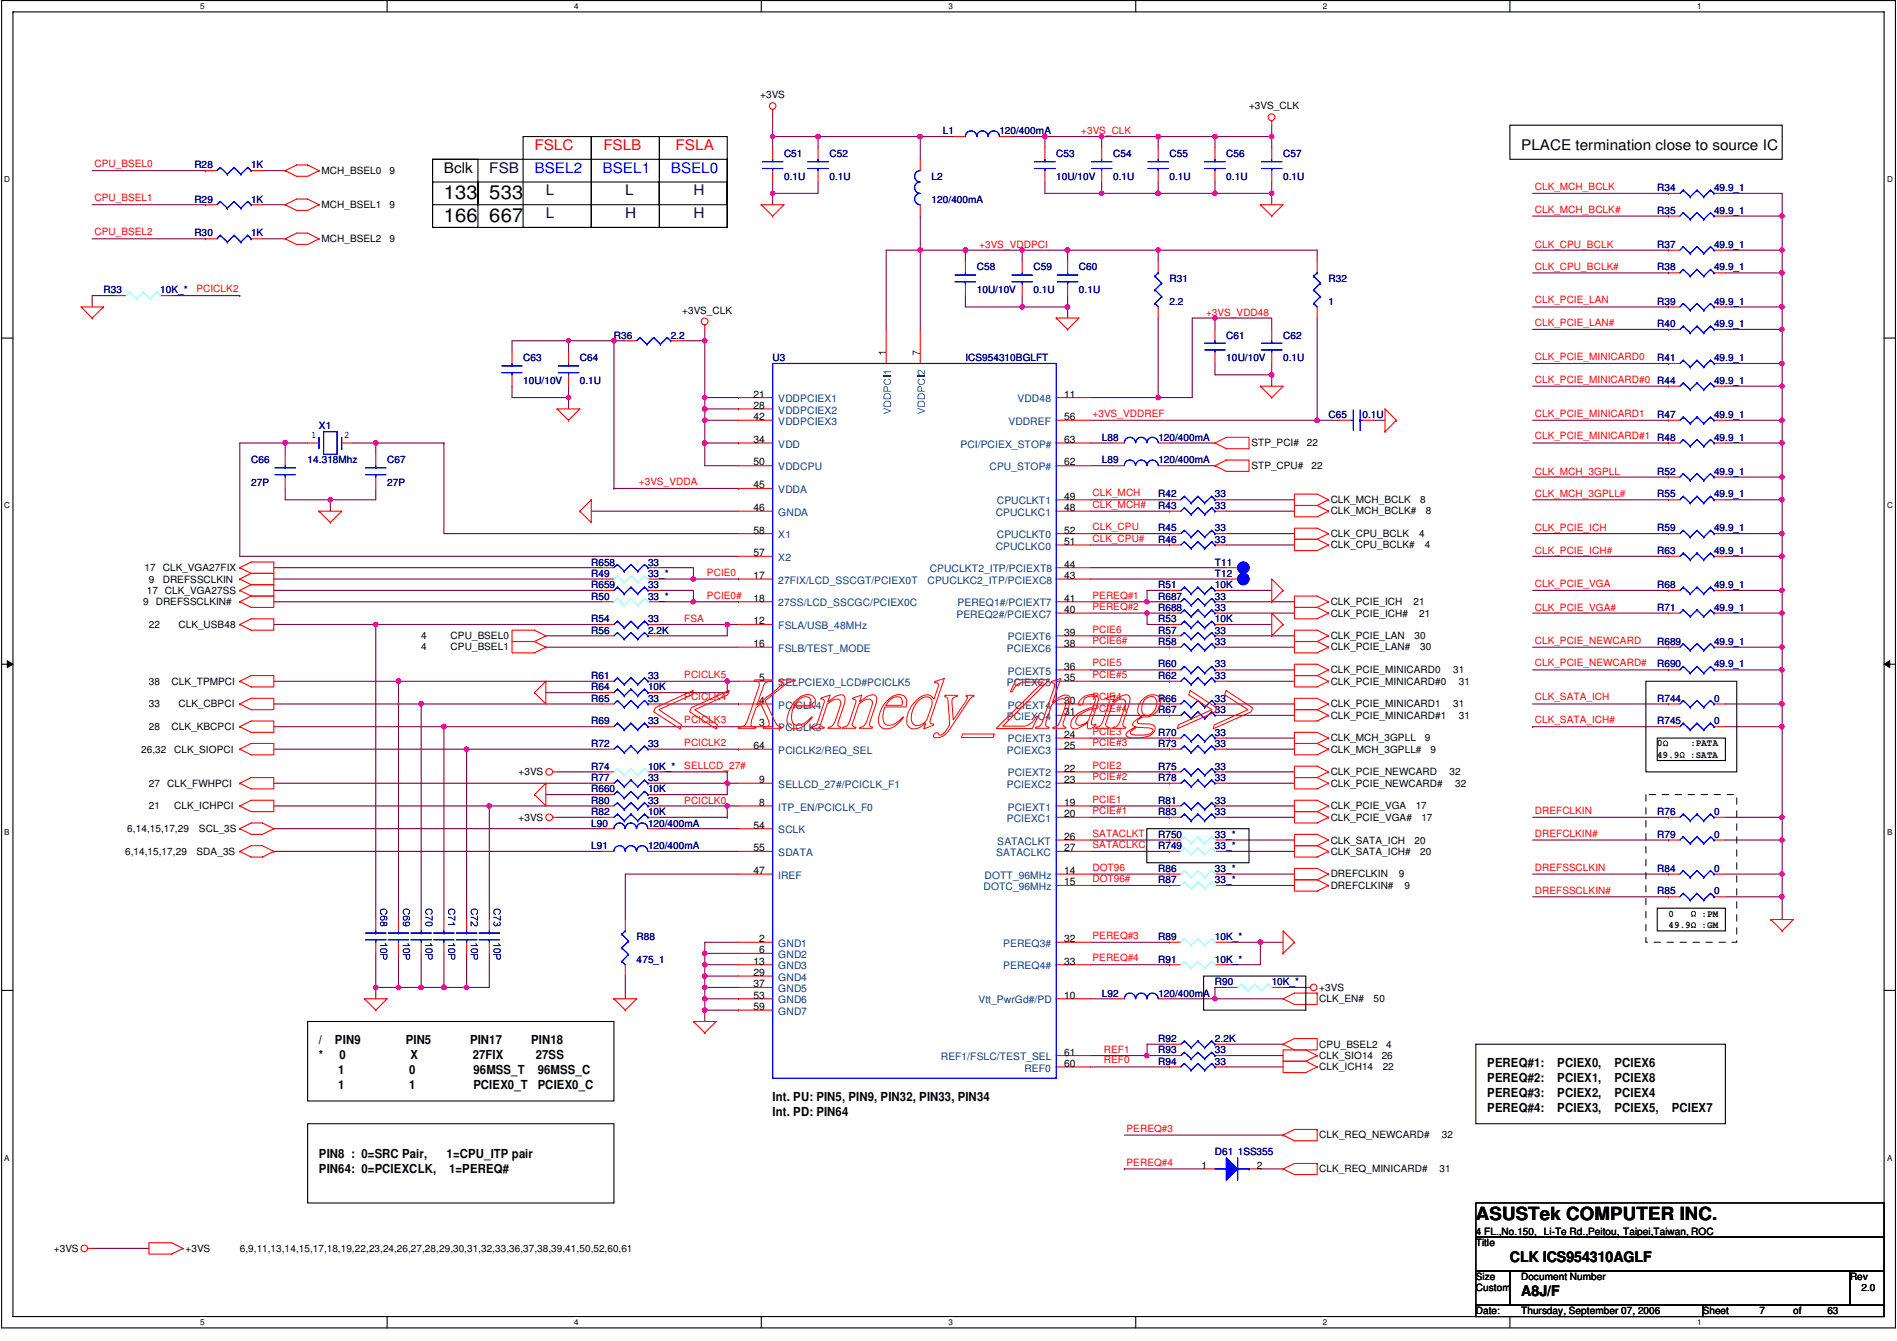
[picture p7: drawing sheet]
<svg xmlns="http://www.w3.org/2000/svg" width="297mm" height="210mm" viewBox="0 0 297 210" stroke-linecap="round" stroke-linejoin="round" font-family="sans-serif">
<defs><g id="words">
<g font-size="3">
<text x="69.5" y="34.7">166</text>
<text x="69.5" y="31.2">133</text>
<text x="76.6" y="34.7">667</text>
<text x="76.6" y="31.2">533</text>
</g>
<text font-size="2.8" x="231.1" y="191">ASUSTek COMPUTER INC.</text>
<g font-size="2.3" fill="#f00">
<text x="83.7" y="23.5">FSLC</text>
<text x="94.5" y="23.5">FSLB</text>
<text x="105.8" y="23.5">FSLA</text>
</g>
<g font-size="2.3">
<text x="238.2" y="23.5">PLACE termination close to source IC</text>
<text x="69.5" y="27">Bclk</text>
<text x="236.4" y="197.6">CLK ICS954310AGLF</text>
<text x="238.2" y="202.9">A8J/F</text>
</g>
<g font-size="2.3" fill="#000040">
<text x="76.6" y="27">FSB</text>
<text x="85.5" y="30.6">L</text>
<text x="85.5" y="34.1">L</text>
<text x="97.9" y="30.6">L</text>
<text x="97.9" y="34.1">H</text>
<text x="108.6" y="34.1">H</text>
<text x="108.6" y="30.6">H</text>
</g>
<g font-size="2.3" fill="#00f">
<text x="83.7" y="27">BSEL2</text>
<text x="94.4" y="27">BSEL1</text>
<text x="105" y="27">BSEL0</text>
</g>
<g font-size="1.9">
<text x="49.9" y="163.5">/</text>
<text x="49.9" y="165.8">*</text>
<text x="52.4" y="163.5">PIN9</text>
<text x="53.2" y="165.8">0</text>
<text x="63.5" y="163.5">PIN5</text>
<text x="64.3" y="165.8">X</text>
<text x="73.6" y="163.5">PIN17</text>
<text x="74" y="165.8">27FIX</text>
<text x="83.2" y="163.5">PIN18</text>
<text x="83.9" y="165.8">27SS</text>
<text x="232.9" y="167">PEREQ#1:</text>
<text x="243.8" y="167">PCIEX0,</text>
<text x="252.8" y="167">PCIEX6</text>
<text x="53" y="168.1">1</text>
<text x="53" y="170.5">1</text>
<text x="64" y="168.1">0</text>
<text x="64" y="170.5">1</text>
<text x="74.1" y="168.1">96MSS_T</text>
<text x="74.1" y="170.5">PCIEX0_T</text>
<text x="84.2" y="168.1">96MSS_C</text>
<text x="84.2" y="170.5">PCIEX0_C</text>
<text x="121" y="172.4">Int. PU: PIN5, PIN9, PIN32, PIN33, PIN34</text>
<text x="232.9" y="169.4">PEREQ#2:</text>
<text x="232.9" y="171.7">PEREQ#3:</text>
<text x="243.8" y="169.4">PCIEX1,</text>
<text x="243.8" y="171.7">PCIEX2,</text>
<text x="252.8" y="169.4">PCIEX8</text>
<text x="252.8" y="171.7">PCIEX4</text>
<text x="121" y="174.7">Int. PD: PIN64</text>
<text x="232.9" y="174">PEREQ#4:</text>
<text x="243.8" y="174">PCIEX3,</text>
<text x="252.8" y="174">PCIEX5,</text>
<text x="261.8" y="174">PCIEX7</text>
<text x="49.9" y="181.3">PIN8 : 0=SRC Pair,</text>
<text x="49.9" y="183.6">PIN64: 0=PCIEXCLK,</text>
<text x="69.9" y="181.3">1=CPU_ITP pair</text>
<text x="70.4" y="183.6">1=PEREQ#</text>
</g>
<g font-size="1.6">
<text x="119" y="15.4">+3VS</text>
<text x="195.6" y="17.1">+3VS_CLK</text>
<text x="50.3" y="27.3">MCH_BSEL0</text>
<text x="61" y="27.3">9</text>
<text x="50.3" y="32.6">MCH_BSEL1</text>
<text x="61" y="32.6">9</text>
<text x="50.3" y="37.9">MCH_BSEL2</text>
<text x="61" y="37.9">9</text>
<text x="106.8" y="49.1">+3VS_CLK</text>
<text x="118" y="62.2">21</text>
<text x="118" y="64">28</text>
<text x="118" y="65.8">42</text>
<text x="166.6" y="62.2">11</text>
<text x="166.6" y="65.8">56</text>
<text x="118" y="69.3">34</text>
<text x="166.6" y="69.3">63</text>
<text x="196" y="69.8">STP_PCI#</text>
<text x="204.6" y="69.8">22</text>
<text x="118" y="76.4">45</text>
<text x="118" y="72.9">50</text>
<text x="166.6" y="72.9">62</text>
<text x="196" y="73.4">STP_CPU#</text>
<text x="205.4" y="73.4">22</text>
<text x="118" y="80">46</text>
<text x="118" y="83.5">58</text>
<text x="166.6" y="80">48</text>
<text x="166.6" y="78.2">49</text>
<text x="166.6" y="83.5">52</text>
<text x="208.4" y="78.7">CLK_MCH_BCLK</text>
<text x="208.4" y="80.5">CLK_MCH_BCLK#</text>
<text x="222.4" y="78.7">8</text>
<text x="223.3" y="80.5">8</text>
<text x="22.6" y="89.4">17</text>
<text x="25.5" y="89.4">CLK_VGA27FIX</text>
<text x="118" y="87.1">57</text>
<text x="166.6" y="88.9">44</text>
<text x="166.6" y="85.3">51</text>
<text x="208.4" y="85.9">CLK_CPU_BCLK#</text>
<text x="208.4" y="84.1">CLK_CPU_BCLK</text>
<text x="222.2" y="84.1">4</text>
<text x="223.1" y="85.9">4</text>
<text x="22.4" y="94.7">9 DREFSSCLKIN#</text>
<text x="23" y="93">17 CLK_VGA27SS</text>
<text x="23.3" y="91.2">9</text>
<text x="25.5" y="91.2">DREFSSCLKIN</text>
<text x="118" y="90.6">17</text>
<text x="118" y="94.2">18</text>
<text x="166.6" y="96">40</text>
<text x="166.6" y="94.2">41</text>
<text x="166.6" y="90.6">43</text>
<text x="208.4" y="94.7">CLK_PCIE_ICH</text>
<text x="221.3" y="94.7">21</text>
<text x="23.3" y="98.3">22</text>
<text x="27.9" y="98.3">CLK_USB48</text>
<text x="66" y="101.8">4</text>
<text x="66" y="100">4</text>
<text x="70.6" y="101.8">CPU_BSEL1</text>
<text x="70.6" y="100">CPU_BSEL0</text>
<text x="118" y="97.7">12</text>
<text x="118" y="101.3">16</text>
<text x="166.6" y="101.3">38</text>
<text x="166.6" y="99.5">39</text>
<text x="208.4" y="101.8">CLK_PCIE_LAN#</text>
<text x="208.4" y="100">CLK_PCIE_LAN</text>
<text x="208.4" y="96.5">CLK_PCIE_ICH#</text>
<text x="221.5" y="100">30</text>
<text x="222.2" y="96.5">21</text>
<text x="222.4" y="101.8">30</text>
<text x="23.3" y="107.1">38</text>
<text x="26.9" y="107.1">CLK_TPMPCI</text>
<text x="118.9" y="106.6">5</text>
<text x="166.6" y="106.6">35</text>
<text x="166.6" y="104.8">36</text>
<text x="208.4" y="107.1">CLK_PCIE_MINICARD#0</text>
<text x="208.4" y="105.4">CLK_PCIE_MINICARD0</text>
<text x="227.5" y="105.4">31</text>
<text x="228.4" y="107.1">31</text>
<text x="23.3" y="110.7">33</text>
<text x="27.9" y="110.7">CLK_CBPCI</text>
<text x="118.9" y="113.7">3</text>
<text x="118.9" y="110.2">4</text>
<text x="166.6" y="110.2">30</text>
<text x="166.6" y="111.9">31</text>
<text x="208.4" y="112.5">CLK_PCIE_MINICARD#1</text>
<text x="208.4" y="110.7">CLK_PCIE_MINICARD1</text>
<text x="227.5" y="110.7">31</text>
<text x="228.4" y="112.5">31</text>
<text x="22.1" y="117.8">26,32</text>
<text x="23.3" y="114.3">28</text>
<text x="26.9" y="114.3">CLK_KBCPCI</text>
<text x="27.3" y="117.8">CLK_SIOPCI</text>
<text x="118" y="117.3">64</text>
<text x="166.6" y="115.5">24</text>
<text x="166.6" y="117.3">25</text>
<text x="208.4" y="117.8">CLK_MCH_3GPLL#</text>
<text x="208.4" y="116">CLK_MCH_3GPLL</text>
<text x="223.1" y="116">9</text>
<text x="224" y="117.8">9</text>
<text x="259.5" y="116.8">0</text>
<text x="259.5" y="118.6">49.9</text>
<text x="264.7" y="118.6">:SATA</text>
<text x="264.7" y="116.8">:PATA</text>
<text x="23.3" y="123.1">27 CLK_FWHPCI</text>
<text x="81.2" y="121.4">+3VS</text>
<text x="118.9" y="122.6">9</text>
<text x="166.6" y="120.8">22</text>
<text x="166.6" y="122.6">23</text>
<text x="208.4" y="121.4">CLK_PCIE_NEWCARD</text>
<text x="208.4" y="123.1">CLK_PCIE_NEWCARD#</text>
<text x="227" y="121.4">32</text>
<text x="227.9" y="123.1">32</text>
<text x="19.9" y="130.3">6,14,15,17,29</text>
<text x="23.3" y="126.7">21</text>
<text x="27.3" y="126.7">CLK_ICHPCI</text>
<text x="31.2" y="130.3">SCL_3S</text>
<text x="81.2" y="128.5">+3VS</text>
<text x="118" y="129.7">54</text>
<text x="118.9" y="126.2">8</text>
<text x="166.6" y="126.2">19</text>
<text x="166.6" y="127.9">20</text>
<text x="166.6" y="131.5">26</text>
<text x="208.4" y="128.5">CLK_PCIE_VGA#</text>
<text x="208.4" y="126.7">CLK_PCIE_VGA</text>
<text x="221.7" y="126.7">17</text>
<text x="222.6" y="128.5">17</text>
<text x="19.6" y="133.8">6,14,15,17,29</text>
<text x="30.8" y="133.8">SDA_3S</text>
<text x="118" y="136.8">47</text>
<text x="118" y="133.2">55</text>
<text x="166.6" y="136.8">14</text>
<text x="166.6" y="133.2">27</text>
<text x="208.4" y="137.3">DREFCLKIN</text>
<text x="208.4" y="132">CLK_SATA_ICH</text>
<text x="208.4" y="133.8">CLK_SATA_ICH#</text>
<text x="219" y="137.3">9</text>
<text x="221.5" y="132">20</text>
<text x="222.4" y="133.8">20</text>
<text x="166.6" y="138.6">15</text>
<text x="208.4" y="139.1">DREFCLKIN#</text>
<text x="219.9" y="139.1">9</text>
<text x="261.3" y="143.5">0</text>
<text x="266.4" y="143.5">:PM</text>
<text x="118.9" y="147.4">2</text>
<text x="118.9" y="149.2">6</text>
<text x="166.6" y="147.4">32</text>
<text x="261.3" y="145.2">49.9</text>
<text x="266.4" y="145.2">:GM</text>
<text x="118" y="151">13</text>
<text x="118" y="152.8">29</text>
<text x="118" y="154.6">37</text>
<text x="166.6" y="151">33</text>
<text x="206.6" y="155.1">+3VS</text>
<text x="118" y="156.3">53</text>
<text x="118" y="158.1">59</text>
<text x="166.6" y="156.3">10</text>
<text x="206.6" y="156.9">CLK_EN#</text>
<text x="215.1" y="156.9">50</text>
<text x="166.6" y="167">60</text>
<text x="166.6" y="165.2">61</text>
<text x="206.6" y="167.5">CLK_ICH14</text>
<text x="206.6" y="164">CPU_BSEL2</text>
<text x="206.6" y="165.7">CLK_SIO14</text>
<text x="216.4" y="165.7">26</text>
<text x="216.5" y="167.5">22</text>
<text x="217" y="164">4</text>
<text x="206.6" y="178.2">CLK_REQ_NEWCARD#</text>
<text x="225.8" y="178.2">32</text>
<text x="188.1" y="183">1</text>
<text x="196.8" y="183">2</text>
<text x="206.6" y="183.5">CLK_REQ_MINICARD#</text>
<text x="225.4" y="183.5">31</text>
<text x="8.4" y="196">+3VS</text>
<text x="29" y="196">+3VS</text>
<text x="37.5" y="196">6,9,11,13,14,15,17,18,19,22,23,24,26,27,28,29,30,31,32,33,36,37,38,39,41,50,52,60,61</text>
<text x="231.1" y="195.1">Title</text>
<text x="231.1" y="193.3">4 FL.,No.150, Li-Te Rd.,Peitou, Taipei,Taiwan, ROC</text>
<text x="231.1" y="200.4">Size</text>
<text x="231.1" y="202.1">Custom</text>
<text x="238.2" y="200.4">Document Number</text>
<text x="289.7" y="200.4">Rev</text>
<text x="291.5" y="202.1">2.0</text>
<text x="231.1" y="205.7">Date:</text>
<text x="238.2" y="205.7">Thursday, September 07, 2006</text>
<text x="266.6" y="205.7">Sheet</text>
<text x="275.5" y="205.7">7</text>
<text x="280.8" y="205.7">of</text>
<text x="286.2" y="205.7">63</text>
</g>
<g font-size="1.6" fill="#000080">
<text x="147.6" y="21">L1</text>
<text x="156.5" y="21">120/400mA</text>
<text x="30.4" y="26.4">R28</text>
<text x="39.3" y="26.4">1K</text>
<text x="122.8" y="24.6">C51</text>
<text x="122.8" y="28.2">0.1U</text>
<text x="129.9" y="24.6">C52</text>
<text x="129.9" y="28.2">0.1U</text>
<text x="145.9" y="28.2">L2</text>
<text x="165.4" y="24.6">C53</text>
<text x="165.4" y="28.2">10U/10V</text>
<text x="174.3" y="24.6">C54</text>
<text x="174.3" y="28.2">0.1U</text>
<text x="183.1" y="24.6">C55</text>
<text x="183.1" y="28.2">0.1U</text>
<text x="192" y="24.6">C56</text>
<text x="192" y="28.2">0.1U</text>
<text x="200.9" y="24.6">C57</text>
<text x="200.9" y="28.2">0.1U</text>
<text x="259.5" y="29.9">R34</text>
<text x="268.4" y="29.9">49.9_1</text>
<text x="30.4" y="31.7">R29</text>
<text x="39.3" y="31.7">1K</text>
<text x="145.9" y="31.7">120/400mA</text>
<text x="259.5" y="33.4">R35</text>
<text x="268.4" y="33.4">49.9_1</text>
<text x="30.4" y="37">R30</text>
<text x="39.3" y="37">1K</text>
<text x="259.5" y="38.8">R37</text>
<text x="268.4" y="38.8">49.9_1</text>
<text x="16.2" y="45.9">R33</text>
<text x="25.1" y="45.9">10K_*</text>
<text x="152.9" y="42.3">C58</text>
<text x="152.9" y="45.9">10U/10V</text>
<text x="161.8" y="42.3">C59</text>
<text x="161.8" y="45.9">0.1U</text>
<text x="168.9" y="42.3">C60</text>
<text x="168.9" y="45.9">0.1U</text>
<text x="183.1" y="44.1">R31</text>
<text x="183.1" y="47.7">2.2</text>
<text x="208" y="44.1">R32</text>
<text x="208" y="47.7">1</text>
<text x="259.5" y="42.3">R38</text>
<text x="259.5" y="47.7">R39</text>
<text x="268.4" y="42.3">49.9_1</text>
<text x="268.4" y="47.7">49.9_1</text>
<text x="96.1" y="53">R36</text>
<text x="105" y="53">2.2</text>
<text x="192" y="53">C61</text>
<text x="200.9" y="53">C62</text>
<text x="259.5" y="51.2">R40</text>
<text x="268.4" y="51.2">49.9_1</text>
<text x="81.9" y="56.6">C63</text>
<text x="90.8" y="56.6">C64</text>
<text x="121" y="56.6">U3</text>
<text x="151.2" y="56.6">ICS954310BGLFT</text>
<text x="192" y="56.6">10U/10V</text>
<text x="200.9" y="56.6">0.1U</text>
<text x="259.5" y="56.6">R41</text>
<text x="268.4" y="56.6">49.9_1</text>
<text x="81.9" y="60.1">10U/10V</text>
<text x="90.8" y="60.1">0.1U</text>
<text x="208" y="65.4">C65</text>
<text x="213.4" y="65.4">0.1U</text>
<text x="259.5" y="65.4">R47</text>
<text x="268.4" y="60.1">49.9_1</text>
<text x="268.4" y="65.4">49.9_1</text>
<text x="49.9" y="67.2">X1</text>
<text x="172.5" y="69">L88</text>
<text x="181.4" y="69">120/400mA</text>
<text x="268.4" y="69">49.9_1</text>
<text x="39.3" y="72.5">C66</text>
<text x="39.3" y="76.1">27P</text>
<text x="48.2" y="72.5">14.318Mhz</text>
<text x="60.6" y="72.5">C67</text>
<text x="60.6" y="76.1">27P</text>
<text x="172.5" y="72.5">L89</text>
<text x="181.4" y="77.9">R42</text>
<text x="181.4" y="72.5">120/400mA</text>
<text x="190.2" y="77.9">33</text>
<text x="259.5" y="74.3">R52</text>
<text x="259.5" y="77.9">R55</text>
<text x="268.4" y="74.3">49.9_1</text>
<text x="268.4" y="77.9">49.9_1</text>
<text x="181.4" y="79.6">R43</text>
<text x="181.4" y="83.2">R45</text>
<text x="190.2" y="79.6">33</text>
<text x="190.2" y="83.2">33</text>
<text x="259.5" y="83.2">R59</text>
<text x="268.4" y="83.2">49.9_1</text>
<text x="92.6" y="88.5">R658</text>
<text x="101.5" y="88.5">33</text>
<text x="181.4" y="85">R46</text>
<text x="190.2" y="85">33</text>
<text x="190.2" y="88.5">T11</text>
<text x="259.5" y="86.7">R63</text>
<text x="268.4" y="86.7">49.9_1</text>
<text x="92.6" y="90.3">R49</text>
<text x="92.6" y="93.9">R50</text>
<text x="92.6" y="92.1">R659</text>
<text x="101.5" y="90.3">33_*</text>
<text x="101.5" y="93.9">33_*</text>
<text x="101.5" y="92.1">33</text>
<text x="181.4" y="93.9">R687</text>
<text x="181.4" y="92.1">R51</text>
<text x="181.4" y="95.6">R688</text>
<text x="190.2" y="93.9">33</text>
<text x="190.2" y="92.1">10K</text>
<text x="190.2" y="95.6">33</text>
<text x="190.2" y="90.3">T12</text>
<text x="259.5" y="92.1">R68</text>
<text x="259.5" y="95.6">R71</text>
<text x="268.4" y="92.1">49.9_1</text>
<text x="268.4" y="95.6">49.9_1</text>
<text x="92.6" y="97.4">R54</text>
<text x="92.6" y="99.2">R56</text>
<text x="101.5" y="97.4">33</text>
<text x="101.5" y="99.2">2.2K</text>
<text x="181.4" y="99.2">R57</text>
<text x="181.4" y="97.4">R53</text>
<text x="181.4" y="100.9">R58</text>
<text x="190.2" y="99.2">33</text>
<text x="190.2" y="97.4">10K</text>
<text x="190.2" y="100.9">33</text>
<text x="259.5" y="100.9">R689</text>
<text x="268.4" y="100.9">49.9_1</text>
<text x="92.6" y="106.3">R61</text>
<text x="101.5" y="106.3">33</text>
<text x="181.4" y="104.5">R60</text>
<text x="181.4" y="106.3">R62</text>
<text x="190.2" y="104.5">33</text>
<text x="190.2" y="106.3">33</text>
<text x="259.5" y="104.5">R690</text>
<text x="268.4" y="104.5">49.9_1</text>
<text x="92.6" y="108">R64</text>
<text x="92.6" y="113.4">R69</text>
<text x="92.6" y="109.8">R65</text>
<text x="101.5" y="108">10K</text>
<text x="101.5" y="113.4">33</text>
<text x="101.5" y="109.8">33</text>
<text x="181.4" y="109.8">R66</text>
<text x="181.4" y="111.6">R67</text>
<text x="190.2" y="109.8">33</text>
<text x="190.2" y="111.6">33</text>
<text x="259.5" y="109.8">R744</text>
<text x="259.5" y="113.4">R745</text>
<text x="268.4" y="109.8">0</text>
<text x="268.4" y="113.4">0</text>
<text x="92.6" y="116.9">R72</text>
<text x="101.5" y="116.9">33</text>
<text x="181.4" y="115.1">R70</text>
<text x="181.4" y="116.9">R73</text>
<text x="190.2" y="115.1">33</text>
<text x="190.2" y="116.9">33</text>
<text x="92.6" y="120.5">R74</text>
<text x="92.6" y="122.3">R77</text>
<text x="92.6" y="124">R660</text>
<text x="92.6" y="125.8">R80</text>
<text x="101.5" y="120.5">10K_*</text>
<text x="101.5" y="122.3">33</text>
<text x="101.5" y="124">10K</text>
<text x="101.5" y="125.8">33</text>
<text x="181.4" y="125.8">R81</text>
<text x="181.4" y="120.5">R75</text>
<text x="181.4" y="122.3">R78</text>
<text x="190.2" y="125.8">33</text>
<text x="190.2" y="120.5">33</text>
<text x="190.2" y="122.3">33</text>
<text x="92.6" y="127.6">R82</text>
<text x="92.6" y="129.4">L90</text>
<text x="101.5" y="127.6">10K</text>
<text x="101.5" y="129.4">120/400mA</text>
<text x="181.4" y="131.1">R750</text>
<text x="181.4" y="127.6">R83</text>
<text x="190.2" y="131.1">33_*</text>
<text x="190.2" y="127.6">33</text>
<text x="259.5" y="131.1">R79</text>
<text x="259.5" y="127.6">R76</text>
<text x="268.4" y="131.1">0</text>
<text x="268.4" y="127.6">0</text>
<text x="92.6" y="132.9">L91</text>
<text x="101.5" y="132.9">120/400mA</text>
<text x="181.4" y="136.4">R86</text>
<text x="181.4" y="132.9">R749</text>
<text x="190.2" y="136.4">33_*</text>
<text x="190.2" y="132.9">33_*</text>
<text x="259.5" y="136.4">R84</text>
<text x="268.4" y="136.4">0</text>
<text x="181.4" y="138.2">R87</text>
<text x="190.2" y="138.2">33_*</text>
<text x="259.5" y="140">R85</text>
<text x="268.4" y="140">0</text>
<text x="99.7" y="147.1">R88</text>
<text x="181.4" y="147.1">R89</text>
<text x="190.2" y="147.1">10K_*</text>
<text x="99.7" y="150.7">475_1</text>
<text x="172.5" y="156">L92</text>
<text x="181.4" y="150.7">R91</text>
<text x="181.4" y="156">120/400mA</text>
<text x="190.2" y="150.7">10K_*</text>
<text x="190.2" y="154.2">R90</text>
<text x="199.1" y="154.2">10K_*</text>
<text x="181.4" y="166.6">R94</text>
<text x="181.4" y="163.1">R92</text>
<text x="181.4" y="164.9">R93</text>
<text x="190.2" y="166.6">33</text>
<text x="190.2" y="163.1">2.2K</text>
<text x="190.2" y="164.9">33</text>
<text x="190.2" y="180.8">D61 1SS355</text>
</g>
<g font-size="1.6" fill="#f00">
<text x="169.3" y="21">+3VS_CLK</text>
<text x="14.8" y="26.2">CPU_BSEL0</text>
<text x="240.3" y="29.8">CLK_MCH_BCLK</text>
<text x="14.8" y="31.5">CPU_BSEL1</text>
<text x="240.3" y="33.3">CLK_MCH_BCLK#</text>
<text x="14.8" y="36.8">CPU_BSEL2</text>
<text x="153.3" y="38.8">+3VS_VDDPCI</text>
<text x="240.3" y="38.8">CLK_CPU_BCLK</text>
<text x="30.8" y="45.7">PCICLK2</text>
<text x="240.3" y="42.3">CLK_CPU_BCLK#</text>
<text x="240.3" y="47.5">CLK_PCIE_LAN</text>
<text x="188.8" y="49.4">+3VS_VDD48</text>
<text x="240.3" y="51.1">CLK_PCIE_LAN#</text>
<text x="240.3" y="56.4">CLK_PCIE_MINICARD0</text>
<text x="240.3" y="59.9">CLK_PCIE_MINICARD#0 R44</text>
<text x="171.1" y="65.3">+3VS_VDDREF</text>
<text x="240.3" y="65.3">CLK_PCIE_MINICARD1</text>
<text x="240.3" y="68.8">CLK_PCIE_MINICARD#1 R48</text>
<text x="100" y="75.9">+3VS_VDDA</text>
<text x="171.1" y="77.7">CLK_MCH</text>
<text x="240.3" y="77.9">CLK_MCH_3GPLL#</text>
<text x="240.3" y="74.3">CLK_MCH_3GPLL</text>
<text x="171.1" y="79.5">CLK_MCH#</text>
<text x="171.1" y="83">CLK_CPU</text>
<text x="240.3" y="83.2">CLK_PCIE_ICH</text>
<text x="171.1" y="84.8">CLK_CPU#</text>
<text x="240.3" y="86.7">CLK_PCIE_ICH#</text>
<text x="110.7" y="93.7">PCIE0#</text>
<text x="110.7" y="90.1">PCIE0</text>
<text x="171.1" y="93.7">PEREQ#1</text>
<text x="171.1" y="95.5">PEREQ#2</text>
<text x="240.3" y="95.6">CLK_PCIE_VGA#</text>
<text x="240.3" y="91.9">CLK_PCIE_VGA</text>
<text x="107.1" y="97.4">FSA</text>
<text x="171.1" y="99">PCIE6</text>
<text x="171.1" y="100.8">PCIE6#</text>
<text x="240.3" y="100.8">CLK_PCIE_NEWCARD</text>
<text x="107.1" y="106.1">PCICLK5</text>
<text x="171.1" y="104.3">PCIE5</text>
<text x="171.1" y="106.1">PCIE#5</text>
<text x="240.3" y="104.3">CLK_PCIE_NEWCARD#</text>
<text x="107.1" y="113.2">PCICLK3</text>
<text x="107.1" y="109.6">PCICLK4</text>
<text x="171.1" y="109.6">PCIE4</text>
<text x="171.1" y="111.4">PCIE#4</text>
<text x="240.3" y="109.6">CLK_SATA_ICH</text>
<text x="240.3" y="113.2">CLK_SATA_ICH#</text>
<text x="107.1" y="116.8">PCICLK2</text>
<text x="171.1" y="115">PCIE3</text>
<text x="171.1" y="116.8">PCIE#3</text>
<text x="107.1" y="125.8">PCICLK0</text>
<text x="107.1" y="120.3">SELLCD_27#</text>
<text x="171.1" y="122.1">PCIE#2</text>
<text x="171.1" y="120.3">PCIE2</text>
<text x="171.1" y="125.6">PCIE1</text>
<text x="171.1" y="131">SATACLKT</text>
<text x="171.1" y="127.4">PCIE#1</text>
<text x="240.3" y="127.4">DREFCLKIN</text>
<text x="240.3" y="131">DREFCLKIN#</text>
<text x="171.1" y="132.7">SATACLKC</text>
<text x="171.1" y="136.3">DOT96</text>
<text x="240.3" y="136.3">DREFSSCLKIN</text>
<text x="171.1" y="138">DOT96#</text>
<text x="240.3" y="140">DREFSSCLKIN#</text>
<text x="171.1" y="146.9">PEREQ#3</text>
<text x="171.1" y="150.5">PEREQ#4</text>
<text x="172.8" y="166.5">REF0</text>
<text x="172.8" y="164.9">REF1</text>
<text x="176.4" y="177.1">PEREQ#3</text>
<text x="176.4" y="182.5">PEREQ#4</text>
</g>
<g font-size="1.6" fill="#004080">
<text x="121.9" y="62.9">VDDPCIEX1</text>
<text x="121.9" y="64.7">VDDPCIEX2</text>
<text x="159.3" y="62.9">VDD48</text>
<text x="121.9" y="70.1">VDD</text>
<text x="121.9" y="66.5">VDDPCIEX3</text>
<text x="150.4" y="70.1">PCI/PCIEX_STOP#</text>
<text x="157.9" y="66.5">VDDREF</text>
<text x="121.9" y="77.2">VDDA</text>
<text x="121.9" y="73.6">VDDCPU</text>
<text x="154.9" y="73.6">CPU_STOP#</text>
<text x="121.9" y="80.7">GNDA</text>
<text x="155.9" y="80.7">CPUCLKC1</text>
<text x="156.1" y="79">CPUCLKT1</text>
<text x="121.9" y="87.8">X2</text>
<text x="121.9" y="84.2">X1</text>
<text x="145.6" y="89.6">CPUCLKT2_ITP/PCIEXT8</text>
<text x="155.9" y="86">CPUCLKC0</text>
<text x="156.1" y="84.2">CPUCLKT0</text>
<text x="121.9" y="91.4">27FIX/LCD_SSCGT/PCIEX0T</text>
<text x="121.9" y="94.9">27SS/LCD_SSCGC/PCIEX0C</text>
<text x="145.2" y="91.4">CPUCLKC2_ITP/PCIEXC8</text>
<text x="149.9" y="94.9">PEREQ1#/PCIEXT7</text>
<text x="121.9" y="98.5">FSLA/USB_48MHz</text>
<text x="149.8" y="96.7">PEREQ2#/PCIEXC7</text>
<text x="157.8" y="100.2">PCIEXT6</text>
<text x="121.9" y="107.4">SELPCIEX0_LCD#PCICLK5</text>
<text x="121.9" y="102">FSLB/TEST_MODE</text>
<text x="157.6" y="107.4">PCIEXC5</text>
<text x="157.6" y="102">PCIEXC6</text>
<text x="157.8" y="105.6">PCIEXT5</text>
<text x="121.9" y="110.9">PCICLK4</text>
<text x="157.6" y="112.7">PCIEXC4</text>
<text x="157.8" y="110.9">PCIEXT4</text>
<text x="121.9" y="114.5">PCICLK3</text>
<text x="121.9" y="118">PCICLK2/REQ_SEL</text>
<text x="157.6" y="118">PCIEXC3</text>
<text x="157.8" y="116.2">PCIEXT3</text>
<text x="121.9" y="123.3">SELLCD_27#/PCICLK_F1</text>
<text x="157.6" y="123.3">PCIEXC2</text>
<text x="157.8" y="121.5">PCIEXT2</text>
<text x="121.9" y="126.9">ITP_EN/PCICLK_F0</text>
<text x="121.9" y="130.4">SCLK</text>
<text x="157.6" y="128.7">PCIEXC1</text>
<text x="157.8" y="126.9">PCIEXT1</text>
<text x="121.9" y="137.5">IREF</text>
<text x="121.9" y="134">SDATA</text>
<text x="154.2" y="137.5">DOTT_96MHz</text>
<text x="156" y="134">SATACLKC</text>
<text x="156.2" y="132.2">SATACLKT</text>
<text x="154" y="139.3">DOTC_96MHz</text>
<text x="121.9" y="148.2">GND1</text>
<text x="121.9" y="149.9">GND2</text>
<text x="157.1" y="148.2">PEREQ3#</text>
<text x="121.9" y="151.7">GND3</text>
<text x="121.9" y="153.5">GND4</text>
<text x="121.9" y="155.3">GND5</text>
<text x="157.1" y="151.7">PEREQ4#</text>
<text x="121.9" y="157.1">GND6</text>
<text x="121.9" y="158.8">GND7</text>
<text x="153.2" y="157.1">Vtt_PwrGd#/PD</text>
<text x="147.3" y="165.9">REF1/FSLC/TEST_SEL</text>
<text x="160.4" y="167.7">REF0</text>
</g>
<g font-size="1.6" fill="#00f">
<text x="48.7" y="68.6">1</text>
<text x="53.9" y="68.6">2</text>
</g>
<g font-size="1.3">
<text x="31.3" y="1.4">5</text>
<text x="89.9" y="1.4">4</text>
<text x="148.5" y="1.4">3</text>
<text x="207.1" y="1.4">2</text>
<text x="265.7" y="1.4">1</text>
<text x=".7" y="28.5">D</text>
<text x="295.5" y="28.5">D</text>
<text x=".7" y="79.6">C</text>
<text x="295.5" y="79.6">C</text>
<text x=".7" y="130.6">B</text>
<text x="295.5" y="130.6">B</text>
<text x=".7" y="181.7">A</text>
<text x="295.5" y="181.7">A</text>
<text x="31.3" y="207.4">5</text>
<text x="89.9" y="207.4">4</text>
<text x="148.5" y="207.4">3</text>
<text x="207.1" y="207.4">2</text>
<text x="265.7" y="207.4">1</text>
</g>
</g></defs>
<path d="M.3 .1h296.5v207.8h-296.5zM2 1.9h293v204.2h-293z" fill="none" stroke="#000" stroke-width=".17"/>
<g fill="#fff">
<path d="M31.3 .3h.7v1.4h-.7z"/>
<path d="M31.3 206.2h.7v1.5h-.7z"/>
</g>
<path d="M60.6 .1v1.8M60.6 206.1v1.8" fill="none" stroke="#000" stroke-width=".17"/>
<g fill="#fff">
<path d="M89.9 .3h.7v1.4h-.7z"/>
<path d="M89.9 206.2h.7v1.5h-.7z"/>
</g>
<path d="M119.2 .1v1.8M119.2 206.1v1.8" fill="none" stroke="#000" stroke-width=".17"/>
<g fill="#fff">
<path d="M148.5 .3h.7v1.4h-.7z"/>
<path d="M148.5 206.2h.7v1.5h-.7z"/>
</g>
<path d="M177.8 .1v1.8M177.8 206.1v1.8" fill="none" stroke="#000" stroke-width=".17"/>
<g fill="#fff">
<path d="M207.1 .3h.8v1.4h-.8z"/>
<path d="M207.1 206.2h.8v1.5h-.8z"/>
</g>
<path d="M236.4 .1v1.8M236.4 206.1v1.8" fill="none" stroke="#000" stroke-width=".17"/>
<g fill="#fff">
<path d="M265.7 .3h.7v1.4h-.7z"/>
<path d="M265.7 206.2h.7v1.5h-.7z"/>
<path d="M.7 27.3h.9v1.5h-.9z"/>
<path d="M295.4 27.3h1v1.5h-1z"/>
<path d="M.7 78.4h.9v1.5h-.9z"/>
<path d="M295.4 78.4h1v1.5h-1z"/>
</g>
<path d="M.3 52.9h1.7M295 52.9h1.8" fill="none" stroke="#000" stroke-width=".17"/>
<g fill="#fff">
<path d="M.7 129.5h.9v1.4h-.9z"/>
<path d="M295.4 129.5h.9v1.4h-.9z"/>
</g>
<path d="M.3 104h1.7M295 104h1.8" fill="none" stroke="#000" stroke-width=".17"/>
<path d="M1.1 103.4l.9 .6-.9 .5zM295 104l.9-.6v1.1z" fill="#000"/>
<path d="M1.1 103.4l.9 .6-.9 .5zM295 104l.9-.6v1.1z" fill="none" stroke="#000" stroke-width=".16"/>
<g fill="#fff">
<path d="M.6 180.5h1v1.5h-1z"/>
<path d="M295.4 180.5h.9v1.5h-.9z"/>
</g>
<path d="M.3 155h1.7M295 155h1.8" fill="none" stroke="#000" stroke-width=".17"/>
<path d="M92.6 80h23.1M170.7 88.9h21.3M42.9 113.7h26.6M69.5 113.7h.1M170.7 115.5h12.4M183.1 115.5h.1" fill="none" stroke="#800040" stroke-width=".17"/>
<circle cx="69.5" cy="113.7" r=".36" fill="#f0f"/>
<circle cx="69.5" cy="113.7" r=".36" fill="none" stroke="#f0f" stroke-width=".17"/>
<path d="M151.2 48h8.9M160.1 48h.1" fill="none" stroke="#800040" stroke-width=".17"/>
<circle cx="160" cy="48" r=".35" fill="#f0f"/>
<circle cx="160" cy="48" r=".35" fill="none" stroke="#f0f" stroke-width=".17"/>
<path d="M144.1 39.2v12.4M181.4 21.4v1.8M89 53.3v1.8M110.4 65.8h.1M110.4 62.2v3.6M192 78.2h10.7M103.2 99.5h10.7M192 92.4h7.1M73.1 117.3v26.6M103.2 108.4h10.7M192 115.5h10.7M97.9 136.8v7.1" fill="none" stroke="#800040" stroke-width=".17"/>
<circle cx="110.3" cy="65.8" r=".35" fill="#f0f"/>
<circle cx="110.3" cy="65.8" r=".35" fill="none" stroke="#f0f" stroke-width=".17"/>
<path d="M89 53.3h7.1M96.1 53.3h.1M192 110.2h10.7" fill="none" stroke="#800040" stroke-width=".17"/>
<circle cx="89" cy="53.3" r=".34" fill="#f0f"/>
<circle cx="89" cy="53.3" r=".34" fill="none" stroke="#f0f" stroke-width=".17"/>
<path d="M158.3 21.4h5.3M163.6 21.4h.1M110.4 53.3v8.9M170.7 90.6h21.3M192 85.3h10.7" fill="none" stroke="#800040" stroke-width=".17"/>
<circle cx="163.6" cy="21.4" r=".35" fill="#f0f"/>
<circle cx="163.6" cy="21.4" r=".35" fill="none" stroke="#f0f" stroke-width=".17"/>
<path d="M190.2 21.4h8.9M199.1 21.4h.1" fill="none" stroke="#800040" stroke-width=".17"/>
<circle cx="199.1" cy="21.4" r=".35" fill="#f0f"/>
<circle cx="199.1" cy="21.4" r=".35" fill="none" stroke="#f0f" stroke-width=".17"/>
<path d="M163.6 21.4v1.8M110.4 62.2h5.3M115.7 62.2h.1" fill="none" stroke="#800040" stroke-width=".17"/>
<circle cx="110.3" cy="62.2" r=".35" fill="#f0f"/>
<circle cx="110.3" cy="62.2" r=".35" fill="none" stroke="#f0f" stroke-width=".17"/>
<path d="M42.9 97.7h15.9M58.8 97.7h.1" fill="none" stroke="#800040" stroke-width=".17"/>
<circle cx="58.8" cy="97.7" r=".34" fill="#f0f"/>
<circle cx="58.8" cy="97.7" r=".34" fill="none" stroke="#f0f" stroke-width=".17"/>
<path d="M144.1 39.2h7.1M151.2 39.2h.1M42.9 129.7h51.5" fill="none" stroke="#800040" stroke-width=".17"/>
<circle cx="144.1" cy="39.1" r=".36" fill="#f0f"/>
<circle cx="144.1" cy="39.1" r=".36" fill="none" stroke="#f0f" stroke-width=".17"/>
<circle cx="151.2" cy="39.1" r=".35" fill="#f0f"/>
<circle cx="151.2" cy="39.1" r=".35" fill="none" stroke="#f0f" stroke-width=".17"/>
<g fill="none" stroke="#800040" stroke-width=".17">
<path d="M14.4 37.4h17.8M32.2 37.4h.1M144.1 21.4h5.3M190.2 21.4v1.8M110.4 65.8h5.3M110.4 72.9h5.3M110.4 64h5.3M115.7 64h.1M170.7 78.2h12.4M183.1 78.2h.1M240 65.8h21.3M261.3 65.8h.1"/>
<path d="M62.4 106.6v37.3M113.9 106.6v1.8M192 106.6h10.7M192 112h10.7"/>
</g>
<circle cx="110.3" cy="64" r=".35" fill="#f0f"/>
<circle cx="110.3" cy="64" r=".35" fill="none" stroke="#f0f" stroke-width=".17"/>
<path d="M110.4 65.8v3.5M170.7 65.8h35.5M206.2 65.8h.1M170.7 122.6h12.4M183.1 122.6h.1" fill="none" stroke="#800040" stroke-width=".17"/>
<circle cx="206.2" cy="65.8" r=".35" fill="#f0f"/>
<circle cx="206.2" cy="65.8" r=".35" fill="none" stroke="#f0f" stroke-width=".17"/>
<path d="M199.1 19.6v1.8M172.5 21.4h8.9M181.4 21.4h.1M240 42.7h21.3M261.3 42.7h.1M206.2 65.8h3.6M113.9 97.7h1.8M170.7 147.5h12.4M183.1 147.5h.1" fill="none" stroke="#800040" stroke-width=".17"/>
<circle cx="181.3" cy="21.4" r=".34" fill="#f0f"/>
<circle cx="181.3" cy="21.4" r=".34" fill="none" stroke="#f0f" stroke-width=".17"/>
<path d="M163.6 21.4h8.9M172.5 21.4h.1" fill="none" stroke="#800040" stroke-width=".17"/>
<circle cx="172.5" cy="21.4" r=".35" fill="#f0f"/>
<circle cx="172.5" cy="21.4" r=".35" fill="none" stroke="#f0f" stroke-width=".17"/>
<path d="M199.1 21.4v1.8M192 83.5h10.7M42.9 106.6h19.5M62.4 106.6h.1M170.7 131.5h12.4M183.1 131.5h.1" fill="none" stroke="#800040" stroke-width=".17"/>
<circle cx="62.4" cy="106.6" r=".35" fill="#f0f"/>
<circle cx="62.4" cy="106.6" r=".35" fill="none" stroke="#f0f" stroke-width=".17"/>
<path d="M42.9 126.2h33.7M76.6 126.2h.1" fill="none" stroke="#800040" stroke-width=".17"/>
<circle cx="76.6" cy="126.1" r=".35" fill="#f0f"/>
<circle cx="76.6" cy="126.1" r=".35" fill="none" stroke="#f0f" stroke-width=".17"/>
<path d="M279.1 78.2v5.3M279.1 83.5h.1M170.7 110.2h12.4M183.1 110.2h.1" fill="none" stroke="#800040" stroke-width=".17"/>
<circle cx="279" cy="83.5" r=".34" fill="#f0f"/>
<circle cx="279" cy="83.5" r=".34" fill="none" stroke="#f0f" stroke-width=".17"/>
<path d="M41.1 37.4h3.6M206.2 39.2v1.7M96.1 53.3v23.2M96.1 76.5h.1M240 78.2h21.3M261.3 78.2h.1M69.5 113.7v30.2M113.9 106.6h1.8M170.7 127.9h12.4M183.1 127.9h.1" fill="none" stroke="#800040" stroke-width=".17"/>
<circle cx="96.1" cy="53.3" r=".34" fill="#f0f"/>
<circle cx="96.1" cy="53.3" r=".34" fill="none" stroke="#f0f" stroke-width=".17"/>
<path d="M110.4 53.3h.1M110.4 51.6v1.7" fill="none" stroke="#800040" stroke-width=".17"/>
<circle cx="110.3" cy="53.3" r=".35" fill="#f0f"/>
<circle cx="110.3" cy="53.3" r=".35" fill="none" stroke="#f0f" stroke-width=".17"/>
<g fill="none" stroke="#800040" stroke-width=".17">
<path d="M106.8 53.3h3.6M206.2 49.8v16M240 48h21.3M261.3 48h.1M181.4 62.2h5.3M240 74.7h21.3M261.3 74.7h.1M113.9 97.7v1.8M170.7 80h12.4M183.1 80h.1M270.2 87.1h8.9M279.1 87.1h.1"/>
<path d="M85.5 101.3h30.2M87.2 127.9h7.2M170.7 120.8h12.4M183.1 120.8h.1M110.4 152.8h5.3M170.7 151h12.4M183.1 151h.1M170.7 167h12.4M183.1 167h.1"/>
</g>
<circle cx="279" cy="87.1" r=".34" fill="#f0f"/>
<circle cx="279" cy="87.1" r=".34" fill="none" stroke="#f0f" stroke-width=".17"/>
<path d="M42.9 110.2h23.1M66 110.2h.1M170.7 104.9h12.4M183.1 104.9h.1" fill="none" stroke="#800040" stroke-width=".17"/>
<circle cx="65.9" cy="110.2" r=".36" fill="#f0f"/>
<circle cx="65.9" cy="110.2" r=".36" fill="none" stroke="#f0f" stroke-width=".17"/>
<g fill="none" stroke="#800040" stroke-width=".17">
<path d="M181.4 39.2h24.8M181.4 21.4h8.8M190.2 21.4h.1M240 30.3h21.3M261.3 30.3h.1M80.2 53.3v1.8M170.7 62.2h10.7M103.2 117.3h12.5M115.7 117.3h.1M170.7 133.3h12.4M170.7 126.2h12.4M183.1 133.3h.1"/>
<path d="M183.1 126.2h.1M110.4 151h5.3"/>
</g>
<circle cx="190.2" cy="21.4" r=".34" fill="#f0f"/>
<circle cx="190.2" cy="21.4" r=".34" fill="none" stroke="#f0f" stroke-width=".17"/>
<path d="M240 39.2h21.3M261.3 39.2h.1M170.7 99.5h12.4M183.1 99.5h.1M103.2 106.6h10.7M113.9 106.6h.1M192 167h8.9" fill="none" stroke="#800040" stroke-width=".17"/>
<circle cx="113.9" cy="106.6" r=".35" fill="#f0f"/>
<circle cx="113.9" cy="106.6" r=".35" fill="none" stroke="#f0f" stroke-width=".17"/>
<path d="M128.1 21.4h16M144.1 21.4h.1M144.1 21.4v3.5M96.1 53.3h1.8M186.7 49.8v12.4M44.7 69.3v1.8M103.2 113.7h12.5M115.7 113.7h.1M76.6 126.2h17.8M170.7 136.8h12.4M183.1 136.8h.1" fill="none" stroke="#800040" stroke-width=".17"/>
<circle cx="128.1" cy="21.4" r=".34" fill="#f0f"/>
<circle cx="128.1" cy="21.4" r=".34" fill="none" stroke="#f0f" stroke-width=".17"/>
<circle cx="144.1" cy="21.4" r=".35" fill="#f0f"/>
<circle cx="144.1" cy="21.4" r=".35" fill="none" stroke="#f0f" stroke-width=".17"/>
<path d="M181.4 49.8v12.4M181.4 62.2h.1M240 69.3h21.3M261.3 69.3h.1M192 120.8h10.7M192 126.2h10.7" fill="none" stroke="#800040" stroke-width=".17"/>
<circle cx="181.3" cy="62.2" r=".34" fill="#f0f"/>
<circle cx="181.3" cy="62.2" r=".34" fill="none" stroke="#f0f" stroke-width=".17"/>
<path d="M170.7 94.2h8.9M179.6 94.2h.1" fill="none" stroke="#800040" stroke-width=".17"/>
<circle cx="179.6" cy="94.2" r=".34" fill="#f0f"/>
<circle cx="179.6" cy="94.2" r=".34" fill="none" stroke="#f0f" stroke-width=".17"/>
<path d="M103.2 94.2h5.4M108.6 94.2h.1" fill="none" stroke="#800040" stroke-width=".17"/>
<circle cx="108.6" cy="94.2" r=".35" fill="#f0f"/>
<circle cx="108.6" cy="94.2" r=".35" fill="none" stroke="#f0f" stroke-width=".17"/>
<g fill="none" stroke="#800040" stroke-width=".17">
<path d="M151.2 39.2v1.7M160.1 39.2h7.1M167.2 39.2h.1M240 56.9h21.3M261.3 56.9h.1M44.7 69.3h3.5M42.9 94.2h51.5M66 110.2v33.7M103.2 110.2h12.5M115.7 110.2h.1M170.7 101.3h12.4M170.7 106.6h12.4"/>
<path d="M183.1 101.3h.1M183.1 106.6h.1M76.6 126.2v17.7M170.7 138.6h12.4M183.1 138.6h.1"/>
</g>
<circle cx="167.1" cy="39.1" r=".36" fill="#f0f"/>
<circle cx="167.1" cy="39.1" r=".36" fill="none" stroke="#f0f" stroke-width=".17"/>
<path d="M172.5 28.5v1.8M181.4 28.5v1.8M37.5 69.3h7.2M44.7 69.3h.1M69.5 69.3v14.2M192 104.9h10.7" fill="none" stroke="#800040" stroke-width=".17"/>
<circle cx="44.6" cy="69.3" r=".36" fill="#f0f"/>
<circle cx="44.6" cy="69.3" r=".36" fill="none" stroke="#f0f" stroke-width=".17"/>
<g fill="none" stroke="#800040" stroke-width=".17">
<path d="M138.8 39.2v12.4M151.2 39.2h8.9M160.1 39.2h.1M181.4 39.2v1.7M270.2 33.8h8.9M170.7 85.3h12.4M183.1 85.3h.1M192 97.7h7.1M240 87.1h21.3M261.3 87.1h.1M170.7 112h12.4M183.1 112h.1"/>
<path d="M103.2 126.2h10.7M113.9 126.2h.1M192 127.9h10.7M192 122.6h10.7"/>
</g>
<circle cx="160" cy="39.1" r=".35" fill="#f0f"/>
<circle cx="160" cy="39.1" r=".35" fill="none" stroke="#f0f" stroke-width=".17"/>
<g fill="none" stroke="#800040" stroke-width=".17">
<path d="M121 17.8v3.6M14.4 26.7h17.8M32.2 26.7h.1M167.2 39.2v1.7M172.5 21.4v1.8M199.1 30.3v1.7M240 33.8h21.3M261.3 33.8h.1M55.3 69.3h3.5M270.2 65.8h8.9M37.5 87.1h78.2M103.2 97.7h10.7"/>
<path d="M113.9 97.7h.1M170.7 83.5h12.4M183.1 83.5h.1M240 83.5h21.3M261.3 83.5h.1M62.4 106.6h32M69.5 113.7h24.9M73.1 117.3h21.3M42.9 133.3h51.5"/>
</g>
<circle cx="113.9" cy="97.7" r=".34" fill="#f0f"/>
<circle cx="113.9" cy="97.7" r=".34" fill="none" stroke="#f0f" stroke-width=".17"/>
<path d="M128.1 28.5v1.8M160.1 39.2v1.7M167.2 39.2h14.2M181.4 39.2h.1" fill="none" stroke="#800040" stroke-width=".17"/>
<circle cx="181.3" cy="39.1" r=".35" fill="#f0f"/>
<circle cx="181.3" cy="39.1" r=".35" fill="none" stroke="#f0f" stroke-width=".17"/>
<g fill="none" stroke="#800040" stroke-width=".17">
<path d="M41.1 26.7h3.6M128.1 21.4h.1M128.1 21.4v1.8M128.1 21.4h-7.1v1.8M138.8 39.2h5.3M151.2 46.3v1.7M240 51.6h21.3M261.3 51.6h.1M96.1 76.5h19.6M115.7 76.5h.1M58.8 97.7h35.6M69.5 83.5h46.2"/>
<path d="M192 80h10.7M170.7 117.3h12.4M183.1 117.3h.1M97.9 136.8h17.8M97.9 152.8v3.5"/>
</g>
<circle cx="121" cy="21.4" r=".34" fill="#f0f"/>
<circle cx="121" cy="21.4" r=".34" fill="none" stroke="#f0f" stroke-width=".17"/>
<path d="M270.2 30.3h8.9M186.7 49.8h3.5M190.2 49.8h.1M58.8 97.7v46.2M85.5 108.4h8.9" fill="none" stroke="#800040" stroke-width=".17"/>
<circle cx="190.2" cy="49.8" r=".34" fill="#f0f"/>
<circle cx="190.2" cy="49.8" r=".34" fill="none" stroke="#f0f" stroke-width=".17"/>
<path d="M144.1 33.8v5.4M37.5 69.3v17.8M89 60.5v1.7M85.5 99.5h8.9M270.2 83.5h8.9M42.9 117.3h30.2M73.1 117.3h.1M192 117.3h10.7" fill="none" stroke="#800040" stroke-width=".17"/>
<circle cx="73.1" cy="117.3" r=".35" fill="#f0f"/>
<circle cx="73.1" cy="117.3" r=".35" fill="none" stroke="#f0f" stroke-width=".17"/>
<path d="M41.1 32h3.6M121 30.3h.1M121 28.5v1.8M80.2 53.3h8.8M270.2 56.9h8.9M215.1 65.8h1.8M66 149.2v5.4M192 151h5.4" fill="none" stroke="#800040" stroke-width=".17"/>
<circle cx="121" cy="30.3" r=".34" fill="#f0f"/>
<circle cx="121" cy="30.3" r=".34" fill="none" stroke="#f0f" stroke-width=".17"/>
<path d="M110.4 147.5h5.3M192 147.5h5.4M197.4 147.5h.1" fill="none" stroke="#800040" stroke-width=".17"/>
<circle cx="197.3" cy="147.5" r=".36" fill="#f0f"/>
<circle cx="197.3" cy="147.5" r=".36" fill="none" stroke="#f0f" stroke-width=".17"/>
<path d="M110.4 156.3h5.3M115.7 156.3h.1" fill="none" stroke="#800040" stroke-width=".17"/>
<circle cx="110.3" cy="156.3" r=".35" fill="#f0f"/>
<circle cx="110.3" cy="156.3" r=".35" fill="none" stroke="#f0f" stroke-width=".17"/>
<path d="M14.4 32h17.8M32.2 32h.1M270.2 78.2h8.9M270.2 74.7h8.9M270.2 69.3h8.9M279.1 69.3h.1" fill="none" stroke="#800040" stroke-width=".17"/>
<circle cx="279" cy="69.3" r=".35" fill="#f0f"/>
<circle cx="279" cy="69.3" r=".35" fill="none" stroke="#f0f" stroke-width=".17"/>
<path d="M163.6 28.5v1.8M279.1 39.2v3.5M279.1 42.7h.1" fill="none" stroke="#800040" stroke-width=".17"/>
<circle cx="279" cy="42.7" r=".35" fill="#f0f"/>
<circle cx="279" cy="42.7" r=".35" fill="none" stroke="#f0f" stroke-width=".17"/>
<path d="M167.2 48v1.8M190.2 51.6v-1.8h8.9v1.8M190.2 56.9v1.8M199.1 56.9v1.8M69.5 69.3h.1M69.5 69.3h-10.7v1.8" fill="none" stroke="#800040" stroke-width=".17"/>
<circle cx="58.8" cy="69.3" r=".35" fill="#f0f"/>
<circle cx="58.8" cy="69.3" r=".35" fill="none" stroke="#f0f" stroke-width=".17"/>
<path d="M44.7 78.2h7M51.7 78.2h.1" fill="none" stroke="#800040" stroke-width=".17"/>
<circle cx="51.7" cy="78.2" r=".35" fill="#f0f"/>
<circle cx="51.7" cy="78.2" r=".35" fill="none" stroke="#f0f" stroke-width=".17"/>
<path d="M66 110.2h28.4M113.9 127.9h.1M113.9 126.2v1.7" fill="none" stroke="#800040" stroke-width=".17"/>
<circle cx="113.9" cy="126.1" r=".34" fill="#f0f"/>
<circle cx="113.9" cy="126.1" r=".34" fill="none" stroke="#f0f" stroke-width=".17"/>
<path d="M87.2 120.8h7.2M103.2 127.9h10.7M113.9 126.2h1.8M183.1 156.3h7.1M190.2 156.3h.1" fill="none" stroke="#800040" stroke-width=".17"/>
<circle cx="190.2" cy="156.3" r=".34" fill="#f0f"/>
<circle cx="190.2" cy="156.3" r=".34" fill="none" stroke="#f0f" stroke-width=".17"/>
<path d="M110.4 149.2h.1M110.4 147.5v1.7M190.2 156.3h10.7" fill="none" stroke="#800040" stroke-width=".17"/>
<circle cx="110.3" cy="149.2" r=".35" fill="#f0f"/>
<circle cx="110.3" cy="149.2" r=".35" fill="none" stroke="#f0f" stroke-width=".17"/>
<path d="M279.1 56.9h.1M279.1 51.6v5.3" fill="none" stroke="#800040" stroke-width=".17"/>
<circle cx="279" cy="56.9" r=".34" fill="#f0f"/>
<circle cx="279" cy="56.9" r=".34" fill="none" stroke="#f0f" stroke-width=".17"/>
<path d="M58.8 149.2v5.4M110.4 151h.1M110.4 149.2v1.8" fill="none" stroke="#800040" stroke-width=".17"/>
<circle cx="110.3" cy="151" r=".35" fill="#f0f"/>
<circle cx="110.3" cy="151" r=".35" fill="none" stroke="#f0f" stroke-width=".17"/>
<path d="M26.9 46.3h10.6M37.5 46.3h.1M190.2 58.7h8.9M199.1 58.7h.1M270.2 51.6h8.9" fill="none" stroke="#800040" stroke-width=".17"/>
<circle cx="199.1" cy="58.7" r=".35" fill="#f0f"/>
<circle cx="199.1" cy="58.7" r=".35" fill="none" stroke="#f0f" stroke-width=".17"/>
<path d="M14.4 46.3v1.7M279.1 56.9v3.6M279.1 60.5h.1M110.4 149.2h5.3" fill="none" stroke="#800040" stroke-width=".17"/>
<circle cx="279" cy="60.4" r=".34" fill="#f0f"/>
<circle cx="279" cy="60.4" r=".34" fill="none" stroke="#f0f" stroke-width=".17"/>
<path d="M199.1 28.5v1.8M160.1 46.3v1.7M279.1 48h.1M279.1 42.7v5.3" fill="none" stroke="#800040" stroke-width=".17"/>
<circle cx="279" cy="48" r=".35" fill="#f0f"/>
<circle cx="279" cy="48" r=".35" fill="none" stroke="#f0f" stroke-width=".17"/>
<path d="M199.1 58.7v1.8M279.1 51.6h.1M279.1 48v3.6M110.4 154.6v1.7" fill="none" stroke="#800040" stroke-width=".17"/>
<circle cx="279" cy="51.6" r=".34" fill="#f0f"/>
<circle cx="279" cy="51.6" r=".34" fill="none" stroke="#f0f" stroke-width=".17"/>
<path d="M279.1 65.8v3.5M110.4 154.6h.1M110.4 152.8v1.8M110.4 156.3v1.8" fill="none" stroke="#800040" stroke-width=".17"/>
<circle cx="110.3" cy="154.6" r=".35" fill="#f0f"/>
<circle cx="110.3" cy="154.6" r=".35" fill="none" stroke="#f0f" stroke-width=".17"/>
<path d="M190.2 30.3h8.9M199.1 30.3h.1M51.7 78.2v1.8M58.8 76.5v1.7" fill="none" stroke="#800040" stroke-width=".17"/>
<circle cx="199.1" cy="30.3" r=".35" fill="#f0f"/>
<circle cx="199.1" cy="30.3" r=".35" fill="none" stroke="#f0f" stroke-width=".17"/>
<path d="M80.2 62.2h8.8M89 62.2h.1" fill="none" stroke="#800040" stroke-width=".17"/>
<circle cx="89" cy="62.2" r=".34" fill="#f0f"/>
<circle cx="89" cy="62.2" r=".34" fill="none" stroke="#f0f" stroke-width=".17"/>
<path d="M279.1 39.2h.1M279.1 33.8v5.4" fill="none" stroke="#800040" stroke-width=".17"/>
<circle cx="279" cy="33.8" r=".35" fill="#f0f"/>
<circle cx="279" cy="33.8" r=".35" fill="none" stroke="#f0f" stroke-width=".17"/>
<circle cx="279" cy="39.1" r=".35" fill="#f0f"/>
<circle cx="279" cy="39.1" r=".35" fill="none" stroke="#f0f" stroke-width=".17"/>
<path d="M69.5 149.2v5.4M73.1 149.2v5.4M110.4 152.8h.1M110.4 151v1.8" fill="none" stroke="#800040" stroke-width=".17"/>
<circle cx="110.3" cy="152.8" r=".35" fill="#f0f"/>
<circle cx="110.3" cy="152.8" r=".35" fill="none" stroke="#f0f" stroke-width=".17"/>
<path d="M163.6 30.3h8.9M279.1 74.7h.1M279.1 69.3v5.4M110.4 154.6h5.3" fill="none" stroke="#800040" stroke-width=".17"/>
<circle cx="279" cy="74.7" r=".35" fill="#f0f"/>
<circle cx="279" cy="74.7" r=".35" fill="none" stroke="#f0f" stroke-width=".17"/>
<path d="M76.6 149.2v5.4M110.4 158.1h5.3M115.7 158.1h.1M197.4 147.5v3.5" fill="none" stroke="#800040" stroke-width=".17"/>
<circle cx="110.3" cy="158.1" r=".35" fill="#f0f"/>
<circle cx="110.3" cy="158.1" r=".35" fill="none" stroke="#f0f" stroke-width=".17"/>
<path d="M270.2 48h8.9M279.1 65.8h.1M279.1 60.5v5.3" fill="none" stroke="#800040" stroke-width=".17"/>
<circle cx="279" cy="65.8" r=".34" fill="#f0f"/>
<circle cx="279" cy="65.8" r=".34" fill="none" stroke="#f0f" stroke-width=".17"/>
<path d="M121 30.3v1.7M190.2 28.5v1.8M279.1 30.3v3.5M80.2 60.5v1.7M89 62.2v1.8M279.1 92.4h.1M279.1 87.1v5.3M197.4 147.5h3.5" fill="none" stroke="#800040" stroke-width=".17"/>
<circle cx="279" cy="92.4" r=".34" fill="#f0f"/>
<circle cx="279" cy="92.4" r=".34" fill="none" stroke="#f0f" stroke-width=".17"/>
<path d="M167.2 48h.1M167.2 46.3v1.7M279.1 83.5v3.6" fill="none" stroke="#800040" stroke-width=".17"/>
<circle cx="167.1" cy="48" r=".36" fill="#f0f"/>
<circle cx="167.1" cy="48" r=".36" fill="none" stroke="#f0f" stroke-width=".17"/>
<path d="M181.4 30.3h8.8M190.2 30.3h.1M270.2 60.5h8.9" fill="none" stroke="#800040" stroke-width=".17"/>
<circle cx="181.3" cy="30.3" r=".34" fill="#f0f"/>
<circle cx="181.3" cy="30.3" r=".34" fill="none" stroke="#f0f" stroke-width=".17"/>
<circle cx="190.2" cy="30.3" r=".34" fill="#f0f"/>
<circle cx="190.2" cy="30.3" r=".34" fill="none" stroke="#f0f" stroke-width=".17"/>
<path d="M172.5 30.3h8.9M181.4 30.3h.1M44.7 76.5v1.7M110.4 158.1v1.8" fill="none" stroke="#800040" stroke-width=".17"/>
<circle cx="172.5" cy="30.3" r=".35" fill="#f0f"/>
<circle cx="172.5" cy="30.3" r=".35" fill="none" stroke="#f0f" stroke-width=".17"/>
<circle cx="181.3" cy="30.3" r=".34" fill="#f0f"/>
<circle cx="181.3" cy="30.3" r=".34" fill="none" stroke="#f0f" stroke-width=".17"/>
<path d="M121 30.3h7.1M270.2 39.2h8.9M160.1 48h7.1M270.2 42.7h8.9M279.1 78.2h.1M279.1 74.7v3.5" fill="none" stroke="#800040" stroke-width=".17"/>
<circle cx="279" cy="78.2" r=".35" fill="#f0f"/>
<circle cx="279" cy="78.2" r=".35" fill="none" stroke="#f0f" stroke-width=".17"/>
<path d="M14.4 46.3h3.6M62.4 149.2v5.4M170.7 165.2h8.9M179.6 165.2h.1M183.1 163.4h-3.5v1.8" fill="none" stroke="#800040" stroke-width=".17"/>
<circle cx="179.6" cy="165.2" r=".34" fill="#f0f"/>
<circle cx="179.6" cy="165.2" r=".34" fill="none" stroke="#f0f" stroke-width=".17"/>
<path d="M103.2 120.8h10.7M113.9 120.8h.1M113.9 122.6h.1M113.9 120.8v1.8M192 165.2h8.9M192 163.4h8.9" fill="none" stroke="#800040" stroke-width=".17"/>
<circle cx="113.9" cy="122.6" r=".34" fill="#f0f"/>
<circle cx="113.9" cy="122.6" r=".34" fill="none" stroke="#f0f" stroke-width=".17"/>
<path d="M42.9 122.6h51.5M103.2 122.6h12.5M192 138.6h10.7M192 136.8h10.7M270.2 127.9h8.9v3.6M270.2 131.5h8.9M279.1 131.5h.1" fill="none" stroke="#800040" stroke-width=".17"/>
<circle cx="279" cy="131.5" r=".34" fill="#f0f"/>
<circle cx="279" cy="131.5" r=".34" fill="none" stroke="#f0f" stroke-width=".17"/>
<path d="M279.1 136.8h.1M279.1 131.5v5.3" fill="none" stroke="#800040" stroke-width=".17"/>
<circle cx="279" cy="136.8" r=".35" fill="#f0f"/>
<circle cx="279" cy="136.8" r=".35" fill="none" stroke="#f0f" stroke-width=".17"/>
<path d="M240 96h21.3M240 92.4h21.3M261.3 96h.1M261.3 92.4h.1M270.2 92.4h8.9v3.6M270.2 96h8.9M279.1 96h.1M240 127.9h21.3M240 131.5h21.3M261.3 127.9h.1M261.3 131.5h.1" fill="none" stroke="#800040" stroke-width=".17"/>
<circle cx="279" cy="96" r=".34" fill="#f0f"/>
<circle cx="279" cy="96" r=".34" fill="none" stroke="#f0f" stroke-width=".17"/>
<path d="M279.1 96v5.3M279.1 101.3h.1" fill="none" stroke="#800040" stroke-width=".17"/>
<circle cx="279" cy="101.3" r=".35" fill="#f0f"/>
<circle cx="279" cy="101.3" r=".35" fill="none" stroke="#f0f" stroke-width=".17"/>
<path d="M192 99.5h10.7M192 101.3h10.7M270.2 136.8h8.9M270.2 140.4h8.9M279.1 140.4h.1" fill="none" stroke="#800040" stroke-width=".17"/>
<circle cx="279" cy="140.4" r=".35" fill="#f0f"/>
<circle cx="279" cy="140.4" r=".35" fill="none" stroke="#f0f" stroke-width=".17"/>
<path d="M51.7 78.2h7.1M240 136.8h21.3M261.3 136.8h.1M279.1 136.8v7.1M62.4 154.6h.1M62.4 154.6h-3.6v1.7M73.1 154.6h3.5M240 140.4h21.3M261.3 140.4h.1M179.6 165.2h3.5" fill="none" stroke="#800040" stroke-width=".17"/>
<circle cx="58.8" cy="154.6" r=".34" fill="#f0f"/>
<circle cx="58.8" cy="154.6" r=".34" fill="none" stroke="#f0f" stroke-width=".17"/>
<circle cx="62.4" cy="154.6" r=".34" fill="#f0f"/>
<circle cx="62.4" cy="154.6" r=".34" fill="none" stroke="#f0f" stroke-width=".17"/>
<path d="M69.5 154.6h3.6M73.1 154.6h.1" fill="none" stroke="#800040" stroke-width=".17"/>
<circle cx="69.5" cy="154.6" r=".35" fill="#f0f"/>
<circle cx="69.5" cy="154.6" r=".35" fill="none" stroke="#f0f" stroke-width=".17"/>
<circle cx="73.1" cy="154.6" r=".35" fill="#f0f"/>
<circle cx="73.1" cy="154.6" r=".35" fill="none" stroke="#f0f" stroke-width=".17"/>
<path d="M62.4 154.6h7.1M69.5 154.6h.1" fill="none" stroke="#800040" stroke-width=".17"/>
<circle cx="65.9" cy="154.6" r=".35" fill="#f0f"/>
<circle cx="65.9" cy="154.6" r=".35" fill="none" stroke="#f0f" stroke-width=".17"/>
<circle cx="69.5" cy="154.6" r=".35" fill="#f0f"/>
<circle cx="69.5" cy="154.6" r=".35" fill="none" stroke="#f0f" stroke-width=".17"/>
<path d="M42.9 90.6h51.5M103.2 90.6h5.4M108.6 90.6h.1" fill="none" stroke="#800040" stroke-width=".17"/>
<circle cx="108.6" cy="90.6" r=".35" fill="#f0f"/>
<circle cx="108.6" cy="90.6" r=".35" fill="none" stroke="#f0f" stroke-width=".17"/>
<g fill="none" stroke="#800040" stroke-width=".17">
<path d="M170.7 69.3h3.6M170.7 72.9h3.6M183.1 69.3h7.1M183.1 72.9h7.1M240 60.5h21.3M261.3 60.5h.1M42.9 92.4h51.5M42.9 88.9h51.5M103.2 92.4h5.4v1.8h7.1M103.2 88.9h5.4v1.7h7.1M115.7 94.2h.1M115.7 90.6h.1"/>
<path d="M270.2 101.3h8.9v3.6M279.1 104.9h.1M85.5 124.4h8.9M103.2 129.7h12.5M103.2 133.3h12.5M113.9 122.6v1.8h-10.7M170.7 156.3h3.6"/>
</g>
<circle cx="279" cy="104.8" r=".35" fill="#f0f"/>
<circle cx="279" cy="104.8" r=".35" fill="none" stroke="#f0f" stroke-width=".17"/>
<path d="M270.2 104.9h8.9v5.3M279.1 110.2h.1" fill="none" stroke="#800040" stroke-width=".17"/>
<circle cx="279" cy="110.2" r=".35" fill="#f0f"/>
<circle cx="279" cy="110.2" r=".35" fill="none" stroke="#f0f" stroke-width=".17"/>
<path d="M170.7 96h8.9M179.6 96v1.7h3.5M179.6 96h.1M183.1 92.4h-3.5v1.8h3.5M240 101.3h21.3M240 104.9h21.3M261.3 101.3h.1M261.3 104.9h.1" fill="none" stroke="#800040" stroke-width=".17"/>
<circle cx="179.6" cy="96" r=".34" fill="#f0f"/>
<circle cx="179.6" cy="96" r=".34" fill="none" stroke="#f0f" stroke-width=".17"/>
<g fill="none" stroke="#800040" stroke-width=".17">
<path d="M110.4 69.3h5.3M115.7 69.3h.1M179.6 96h3.5M183.1 96h.1M192 96h10.7M192 94.2h10.7M192 154.6h-1.8v1.7M200.9 154.6h3.6M176.1 177.7h24.8M200.9 177.7h.1M14.4 195.4h8.9M176.1 183h.1"/>
<path d="M176.1 183h12.4M197.4 183h3.5"/>
</g>
<circle cx="110.3" cy="69.3" r=".36" fill="#f0f"/>
<circle cx="110.3" cy="69.3" r=".36" fill="none" stroke="#f0f" stroke-width=".17"/>
<path d="M110.4 69.3v3.6M270.2 110.2h8.9v3.5M279.1 113.7h.1" fill="none" stroke="#800040" stroke-width=".17"/>
<circle cx="279" cy="113.7" r=".35" fill="#f0f"/>
<circle cx="279" cy="113.7" r=".35" fill="none" stroke="#f0f" stroke-width=".17"/>
<path d="M270.2 113.7h8.9v14.2M279.1 127.9h.1" fill="none" stroke="#800040" stroke-width=".17"/>
<circle cx="279" cy="127.9" r=".34" fill="#f0f"/>
<circle cx="279" cy="127.9" r=".34" fill="none" stroke="#f0f" stroke-width=".17"/>
<path d="M240 113.7h.1M240 110.2h21.3M240 113.7h21.3M261.3 110.2h.1M192 131.5h10.7M192 133.3h10.7" fill="none" stroke="#800040" stroke-width=".17"/>
<g fill="none" stroke="#f00" stroke-width=".17">
<path d="M121 17.1v.7M199.1 18.9v.7M44.7 37.4h.1M44.7 26.7h.1M44.7 32h.1M44.7 37.4l1.7 .9h1.8l1.7-.9M44.7 37.4l1.7-.9h1.8l1.7 .9M44.7 26.7l1.7 .9h1.8l1.7-.9M44.7 26.7l1.7-.9h1.8l1.7 .9M44.7 32l1.7 .9h1.8l1.7-.9M44.7 32l1.7-.8h1.8l1.7 .8M49.9 37.4h.1"/>
<path d="M49.9 26.7h.1M49.9 32h.1M119.2 32h.1M119.2 32h3.6l-1.8 1.8M119.2 32l1.8 1.8M121 33.8h.1M197.4 32h.1M197.4 32h3.5l-1.8 1.8M197.4 32l1.7 1.8M199.1 33.8h.1M14.4 49.8h.1M16.2 48h.1"/>
<path d="M16.2 48h-3.5l1.7 1.8M16.2 48l-1.8 1.8M110.4 50.8v.8M138.8 51.6v5.3M165.4 49.8h.1M165.4 49.8h3.5l-1.7 1.8M165.4 49.8l1.8 1.8M167.2 51.6h.1M87.2 64h.1M87.2 64h3.6l-1.8 1.8M87.2 64l1.8 1.8M89 65.8h.1"/>
<path d="M92.6 78.2h.1M92.6 78.2v3.6l-1.8-1.8M92.6 78.2l-1.8 1.8M183.1 78.2h1.8M190.2 69.3l1.8-.8h3.6v1.7h-3.6zM190.2 69.3h.1M190.2 72.9l1.8-.9h3.6v1.8h-3.6zM190.2 72.9h.1M190.2 78.2h1.8M197.4 60.5h.1M197.4 60.5h3.5l-1.8 1.7M197.4 60.5l1.7 1.7"/>
<path d="M199.1 62.2h.1M206.2 79.1h-3.5v1.8h3.5l1.8-.9M206.2 79.1l1.8 .9M208 78.2l-1.8-.9h-3.5v1.8h3.5M208 78.2h.1M208 78.2l-1.8 .9M216.9 67.6h.1M218.6 65.8h.1M218.6 65.8l-1.7-1.8v3.6M218.6 65.8l-1.7 1.8M37.5 97.7l1.8-.8h3.6v1.7h-3.6zM37.5 97.7h.1"/>
<path d="M37.5 94.2h.1M37.5 90.6h.1M37.5 92.4h.1M37.5 88.9l1.8-.9h3.6v1.7h-3.6M37.5 88.9h.1M37.5 90.6l1.8 .9M37.5 92.4l1.8 .9M37.5 88.9l1.8 .8M39.3 93.3h3.6v1.8h-3.6l-1.8-.9M39.3 89.7h3.6v1.8h-3.6M39.3 91.5h3.6v1.8h-3.6M39.3 93.3l-1.8 .9"/>
<path d="M39.3 89.7l-1.8 .9M39.3 91.5l-1.8 .9M49.9 80h.1M49.9 80h3.6l-1.8 1.8M49.9 80l1.8 1.8M51.7 81.8h.1M85.5 99.5l-1.8-.9h-3.5v1.8h3.5M85.5 99.5h.1M85.5 99.5l-1.8 .9M90.8 80h.1M199.1 99.5h.1M199.1 94.2h.1"/>
<path d="M200.9 97.7h.1M200.9 92.4h.1M200.9 92.4l-1.8-1.8v3.6M200.9 97.7l-1.8-1.7v3.5M200.9 97.7l-1.8 1.8M200.9 92.4l-1.8 1.8M206.2 84.4h-3.5v1.8h3.5l1.8-.9M206.2 95.1h-3.5v1.8h3.5l1.8-.9M206.2 84.4l1.8 .9M206.2 95.1l1.8 .9M208 85.3h.1M208 83.5l-1.8-.8h-3.5v1.7h3.5"/>
<path d="M208 83.5h.1M208 80h.1M208 99.5l-1.8-.9h-3.5v1.8h3.5M208 99.5h.1M208 94.2l-1.8-.9h-3.5v1.8h3.5M208 94.2h.1M208 96h.1M208 83.5l-1.8 .9M208 99.5l-1.8 .9M208 94.2l-1.8 .9M261.3 92.4h1.8M268.4 92.4h1.8"/>
<path d="M37.5 117.3l1.8-.9h3.6v1.8h-3.6zM37.5 117.3h.1M37.5 113.7l1.8-.8h3.6v1.7h-3.6zM37.5 113.7h.1M37.5 106.6l1.8-.9h3.6v1.8h-3.6zM37.5 106.6h.1M37.5 110.2l1.8-.9h3.6v1.8h-3.6zM37.5 110.2h.1M83.7 100.4h-3.5v1.8h3.5l1.8-.9M83.7 108.4h.1M83.7 100.4l1.8 .9M85.5 101.3h.1"/>
<path d="M85.5 106.6h.1M85.5 106.6v3.6l-1.8-1.8M85.5 106.6l-1.8 1.8M206.2 116.4h-3.5v1.8h3.5l1.8-.9M206.2 111.1h-3.5v1.8h3.5l1.8-.9M206.2 105.7h-3.5v1.8h3.5l1.8-.9M206.2 100.4h-3.5v1.8h3.5l1.8-.9M206.2 116.4l1.8 .9M206.2 111.1l1.8 .9M206.2 105.7l1.8 .9M206.2 100.4l1.8 .9M208 117.3h.1"/>
<path d="M208 112h.1M208 110.2l-1.8-.9h-3.5v1.8h3.5M208 110.2h.1M208 106.6h.1M208 115.5l-1.8-.9h-3.5v1.8h3.5M208 115.5h.1M208 104.9l-1.8-.9h-3.5v1.7h3.5M208 104.9h.1M208 101.3h.1M208 110.2l-1.8 .9M208 115.5l-1.8 .9M208 104.9l-1.8 .8"/>
<path d="M261.3 110.2h1.8M268.4 110.2h1.8M37.5 126.2l1.8-.9h3.6v1.7h-3.6zM37.5 126.2h.1M37.5 122.6l1.8-.9h3.6v1.8h-3.6zM37.5 122.6h.1M37.5 129.7h.1M37.5 133.3h.1M37.5 129.7l1.8 .9h1.8l1.8-.9M37.5 129.7l1.8-.9h1.8l1.8 .9M37.5 133.3l1.8 .9h1.8l1.8-.9M37.5 133.3l1.8-.9h1.8l1.8 .9"/>
<path d="M42.9 129.7h.1M42.9 133.3h.1M83.7 124.4h.1M85.5 122.6h.1M85.5 122.6v3.6l-1.8-1.8M85.5 122.6l-1.8 1.8M86.5 127.9h.7M86.5 120.8h.7M206.2 127h-3.5v1.8h3.5l1.8-.9M206.2 137.7h-3.5v1.8h3.5l1.8-.9M206.2 121.7h-3.5v1.8h3.5l1.8-.9M206.2 132.4h-3.5v1.8h3.5l1.8-.9"/>
<path d="M206.2 127l1.8 .9M206.2 137.7l1.8 .9M206.2 121.7l1.8 .9M206.2 132.4l1.8 .9M208 127.9h.1M208 126.2l-1.8-.9h-3.5v1.7h3.5M208 126.2h.1M208 136.8l-1.8-.9h-3.5v1.8h3.5M208 136.8h.1M208 138.6h.1M208 120.8l-1.8-.9h-3.5v1.8h3.5M208 120.8h.1"/>
<path d="M208 122.6h.1M208 131.5l-1.8-.9h-3.5v1.8h3.5M208 131.5h.1M208 133.3h.1M208 126.2l-1.8 .8M208 136.8l-1.8 .9M208 120.8l-1.8 .9M208 131.5l-1.8 .9M57.1 156.3h.1M57.1 156.3h3.5l-1.8 1.8M57.1 156.3l1.7 1.8M58.8 158.1h.1"/>
<path d="M96.1 156.3h.1M96.1 156.3h3.6l-1.8 1.8M96.1 156.3l1.8 1.8M97.9 158.1h.1M108.6 159.9h.1M108.6 159.9h3.5l-1.7 1.8M108.6 159.9l1.8 1.8M200.9 156.3h.1M200.9 149.2h.1M202.7 147.5h.1M202.7 147.5l-1.8-1.8v3.5M202.7 147.5l-1.8 1.7"/>
<path d="M204.5 154.6h.7M206.2 155.4v1.8h-3.5l-1.8-.9M206.2 155.4h.1M206.2 155.4h-3.5l-1.8 .9M277.3 143.9h.1M277.3 143.9h3.5l-1.7 1.8M277.3 143.9l1.8 1.8M279.1 145.7h.1M110.4 161.7h.1M200.9 163.4l1.8-.8h3.5v1.7h-3.5zM200.9 163.4h.1M200.9 177.7h.1"/>
<path d="M204.5 166.1h-3.6v1.8h3.6l1.7-.9M204.5 166.1l1.7 .9M206.2 167h.1M206.2 165.2l-1.7-.9h-3.6v1.8h3.6M206.2 165.2h.1M206.2 176.8v1.8h-3.5l-1.8-.9M206.2 176.8h.1M206.2 165.2l-1.7 .9M206.2 176.8h-3.5l-1.8 .9M13.8 195.4h.6M23.3 194.5h3.6l1.8 .9-1.8 .9h-3.6zM28.7 195.4h.1"/>
<path d="M200.9 183h.1M206.2 182.1v1.8h-3.5l-1.8-.9M206.2 182.1h.1M206.2 182.1h-3.5l-1.8 .9"/>
<circle cx="121" cy="16.6" r=".51"/>
<circle cx="199.1" cy="18.4" r=".53"/>
<circle cx="110.3" cy="50.3" r=".53"/>
<circle cx="86" cy="120.8" r=".53"/>
<circle cx="86" cy="127.9" r=".53"/>
<circle cx="205.7" cy="154.6" r=".51"/>
<circle cx="13.2" cy="195.4" r=".51"/>
</g>
<g fill="none" stroke="#000" stroke-width=".17">
<path d="M236.4 19.6h42.7v5.3h-42.7zM67.7 24.9h46.2v10.7h-46.2zM67.7 24.9h7.1v10.7h-7.1zM67.7 28.5h7.1v3.5h-7.1zM74.8 28.5h28.4v3.5h-28.4zM81.9 21.4h10.7v14.2h-10.7zM92.6 21.4h10.6v14.2h-10.6zM103.2 21.4h10.7v14.2h-10.7zM103.2 28.5h10.7v3.5h-10.7zM257.7 106.6h14.2v14.2h-14.2zM259.5 115.5h10.7v3.5h-10.7zM179.6 129.7h16v5.3h-16z"/>
<path d="M48.2 159.9h47.9v12.4h-47.9zM188.5 152.8h16v5.3h-16zM259.5 142.2h10.7v3.5h-10.7zM48.2 175.9h47.9v12.4h-47.9zM231.1 163.4h39.1v12.5h-39.1zM231.1 188.3h63.9v5.3h-63.9zM231.1 193.6h63.9v5.4h-63.9zM231.1 199h5.3v5.3h-5.3zM236.4 199h53.3v5.3h-53.3zM289.7 199h5.3v5.3h-5.3zM231.1 204.3h35.5v1.8h-35.5zM266.6 204.3h28.4v1.8h-28.4z"/>
</g>
<path d="M260.5 116a.39 .39 0 0 1 .6 .1 .39 .39 0 0 1-.2 .6l.3-.1v.2h-.3v-.2l.2-.3a.26 .26 0 0 0-.3-.3 .26 .26 0 0 0-.2 .3v.2l.2 .1v.2h-.4v-.2l.2 .1-.2-.2zM263.1 117.9a.39 .39 0 0 1 .6 0 .39 .39 0 0 1-.1 .6l.2-.1v.2h-.4v-.2l.2-.2a.26 .26 0 0 0-.2-.3 .26 .26 0 0 0-.3 .3l.3 .2v.2h-.4v-.2l.2 .1a.39 .39 0 0 1-.1-.6zM264.9 142.7a.39 .39 0 0 1 .6 .1 .39 .39 0 0 1-.2 .5h.3v.2h-.4v-.2l.2-.3a.26 .26 0 0 0-.2-.3 .26 .26 0 0 0-.3 .3l.2 .3v.2h-.3v-.2h.2a.43 .43 0 0 1-.1-.6zM264.9 144.5a.38 .38 0 0 1 .6 .1 .38 .38 0 0 1-.2 .5h.2l.1 .1h-.4v-.2l.2-.2a.26 .26 0 0 0-.2-.3 .26 .26 0 0 0-.3 .3l.2 .2v.2h-.3v-.1h.2l-.2-.3z" fill="#000"/>
<path d="M257.7 124.4h14.2v23.1h-14.2z" fill="none" stroke="#000" stroke-width=".16" stroke-dasharray="1 1 1 1 1 1 1 1"/>
<g fill="none" stroke="#00f" stroke-width=".17">
<path d="M185.5 77.7h.1M185.5 77.7l-.6 .5M185.5 77.7l1 1M186.5 78.7h.1M187.6 77.7h.1M187.6 77.7l-1.1 1M187.6 77.7l1 1M188.6 78.7h.1M189.7 77.7h.1M189.7 77.7l-1.1 1M189.7 77.7l.5 .5M190.2 78.2h.1"/>
<path d="M263.6 91.9h.1M263.6 91.9l-.5 .5M263.6 91.9l1.1 1.1M264.7 93h.1M265.7 91.9h.1M265.7 91.9l-1 1.1M265.7 91.9l1.1 1.1M266.8 93h.1M267.8 91.9h.1M267.8 91.9l-1 1.1M267.8 91.9l.6 .5M268.4 92.4h.1"/>
<path d="M263.6 109.6h.1M263.6 109.6l-.5 .6M263.6 109.6l1.1 1.1M264.7 110.7h.1M265.7 109.6h.1M265.7 109.6l-1 1.1M265.7 109.6l1.1 1.1M266.8 110.7h.1M267.8 109.6h.1M267.8 109.6l-1 1.1M267.8 109.6l.6 .6M268.4 110.2h.1"/>
</g>
<g fill="#004080">
<path d="M138.3 63.8l1.2 .5v.1l-1.2 .4v-.1l1.1-.4-1.1-.3z"/>
<path d="M138.4 59.5l.3-.2v.1a.41 .41 0 0 0 0 .7 .41 .41 0 0 0 .7-.2l-.1-.4-.2-.1v-.1a.55 .55 0 0 1 .3 .7 .55 .55 0 0 1-.7 .3 .55 .55 0 0 1-.3-.7z"/>
<path d="M138.3 58.8h1.2v.2h-1.2z"/>
<path d="M138.3 58.1h1.2v.2h-.9l.2 .2h-.2z"/>
<path d="M138.5 62.8l-.2 .3v.6h1.2v-.6a.58 .58 0 0 0-1-.3zM138.5 63a.45 .45 0 0 1 .5-.2 .45 .45 0 0 1 .4 .4v.3h-.9z"/>
<path d="M138.5 61.6l-.2 .4v.5h1.2v-.5a.58 .58 0 0 0-1-.4zM138.5 61.8a.45 .45 0 0 1 .5-.2 .45 .45 0 0 1 .4 .5v.3h-.9z"/>
<path d="M138.5 60.5l-.2 .2v.6h1.2v-.1h-.5a.57 .57 0 0 0-.2-.7zM138.5 60.6h.3l.1 .6h-.4z"/>
</g>
<path d="M137.6 55.1h1.1v.1h-.9l.2 .3h-.1z" fill="#000"/>
<path d="M144.1 51.6v5.3M115.7 113.7h5.3M115.7 110.2h5.3M115.7 106.6h5.3M115.7 147.5h5.3M115.7 149.2h5.3" fill="none" stroke="#f00" stroke-width=".17"/>
<g fill="#004080">
<path d="M143.7 63.8l1.1 .5v.1l-1.1 .4v-.1l1-.4-1-.3z"/>
<path d="M143.9 59.4l.1-.1v.1a.4 .4 0 0 0-.1 .6 .4 .4 0 0 0 .6 .1 .36 .36 0 0 0 .2-.4 .36 .36 0 0 0-.3-.3v-.1a.54 .54 0 0 1 .2 .8 .54 .54 0 0 1-.8-.1l-.1-.3z"/>
<path d="M143.7 58.8h1.2v.2h-1.2z"/>
<path d="M143.8 58a.65 .65 0 0 1 .8 .5l.1-.6h.1v.8l-.6-.6a.25 .25 0 0 0-.4 .1 .25 .25 0 0 0 .2 .3v.2l-.2-.2-.1-.2z"/>
<path d="M143.8 62.9l-.1 .8h1.1v-.6a.6 .6 0 0 0-.4-.4 .6 .6 0 0 0-.6 .2zM143.9 63a.45 .45 0 0 1 .5-.2 .45 .45 0 0 1 .3 .4v.3h-.9z"/>
<path d="M143.8 61.7l-.1 .8h1.1v-.5a.6 .6 0 0 0-.4-.5 .6 .6 0 0 0-.6 .2zM143.9 61.8a.45 .45 0 0 1 .5-.2 .45 .45 0 0 1 .3 .5v.3h-.9z"/>
<path d="M143.8 60.5l-.1 .2v.6h1.1v-.1h-.4a.57 .57 0 0 0-.3-.7zM143.8 60.6h.4v.6h-.4z"/>
</g>
<path d="M142.9 54.9l1.2 .4v.1l-.8-.2-.3-.2v.6h-.1z" fill="#000"/>
<g fill="none" stroke="#f00" stroke-width=".17">
<path d="M121 23.2v1.7M121 26.7v1.8M115.7 62.2h5.3M115.7 64h5.3M115.7 69.3h5.3M115.7 65.8h5.3M115.7 76.5h5.3M115.7 72.9h5.3M165.4 62.2h5.3M165.4 69.3h5.3M165.4 65.8h5.3M165.4 78.2h5.3"/>
<path d="M165.4 72.9h5.3M94.4 90.6h1.7M101.5 90.6h1.7M115.7 97.7h5.3M115.7 90.6h5.3M115.7 94.2h5.3M115.7 80h5.3M115.7 83.5h5.3M115.7 87.1h5.3M165.4 90.6h5.3M165.4 94.2h5.3M165.4 99.5h5.3"/>
<path d="M165.4 96h5.3M165.4 88.9h5.3M165.4 80h5.3M165.4 85.3h5.3M165.4 83.5h5.3M115.7 101.3h5.3M115.7 117.3h5.3M165.4 101.3h5.3M165.4 115.5h5.3M165.4 117.3h5.3M165.4 110.2h5.3M165.4 112h5.3"/>
<path d="M165.4 106.6h5.3M165.4 104.9h5.3M115.7 126.2h5.3M115.7 122.6h5.3M115.7 136.8h5.3M115.7 133.3h5.3M115.7 129.7h5.3M165.4 126.2h5.3M165.4 122.6h5.3M165.4 136.8h5.3M165.4 138.6h5.3M165.4 127.9h5.3"/>
<path d="M165.4 120.8h5.3M165.4 131.5h5.3M165.4 133.3h5.3M62.4 143.9v1.8M62.4 147.5v1.7M115.7 156.3h5.3M115.7 151h5.3M115.7 152.8h5.3M115.7 154.6h5.3M115.7 158.1h5.3M165.4 156.3h5.3M165.4 151h5.3"/>
<path d="M165.4 147.5h5.3M165.4 167h5.3M165.4 165.2h5.3"/>
</g>
<path d="M119.4 25.3h3.2M119.4 26.4h3.2M121 26.4h.1M121 24.9v.4M121 26.4v.3M121 56.9h44.4v111.9h-44.4zM60.8 147.1h3.2M60.8 146h3.2M62.4 146h.1M62.4 145.7v.3M62.4 147.1v.4" fill="none" stroke="#00f" stroke-width=".17"/>
<path d="M96.7 90.1h.1M96.7 90.1l-.6 .5M96.7 90.1l1 1.1M97.7 91.2h.1M98.8 90.1h.1M98.8 90.1l-1.1 1.1M98.8 90.1l1.1 1.1M99.9 91.2h.1M100.9 90.1h.1M100.9 90.1l-1 1.1M100.9 90.1l.6 .5M101.5 90.6h.1" fill="none" stroke="#80ffff" stroke-width=".17"/>
<g fill="#000080">
<path d="M63.2 142.4a.54 .54 0 0 1 .8 0 .54 .54 0 0 1-.1 .8l-.1-.2a.4 .4 0 0 0 .2-.5 .4 .4 0 0 0-.6-.1 .38 .38 0 0 0-.2 .4 .38 .38 0 0 0 .3 .3l-.1 .1-.1-.1-.2-.2z"/>
<path d="M63.1 148h.9l-.2-.3h.1l.3 .4h-1.1z"/>
<path d="M63.2 143.4a.37 .37 0 0 0-.1 .6 .37 .37 0 0 0 .6 0 .37 .37 0 0 0 0-.5h.1a.26 .26 0 0 1 .3 .2 .26 .26 0 0 1-.2 .3v.1a.38 .38 0 0 0 .3-.4 .38 .38 0 0 0-.4-.3zM63.2 143.7a.27 .27 0 0 1 .5 0 .27 .27 0 0 1-.5 0z"/>
<path d="M63.1 144.4a.49 .49 0 0 0 .1 .5 .49 .49 0 0 0 .6 .1 .35 .35 0 0 0 .4-.5 .35 .35 0 0 0-.5-.2 .35 .35 0 0 0-.1 .6l-.1-.1a.23 .23 0 0 1-.3-.1 .23 .23 0 0 1 .2-.3v-.1zM63.6 144.6a.26 .26 0 0 1 .5 0 .26 .26 0 0 1-.5 0z"/>
<path d="M63.2 148.5a.4 .4 0 0 0-.1 .5 .4 .4 0 0 0 .5 .2 .4 .4 0 0 0 .6-.4 .4 .4 0 0 0-.6-.3zM63.2 148.6h.6l.3 .1a.45 .45 0 0 1-.4 .4 .45 .45 0 0 1-.5-.3z"/>
<path d="M63.1 149.4v.1h.4a.57 .57 0 0 0 .2 .7 .36 .36 0 0 0 .5-.4v-.4zM63.7 149.5h.4v.3a.22 .22 0 0 1-.2 .3 .22 .22 0 0 1-.2-.3z"/>
</g>
<path d="M60.8 147.1h3.2M60.8 146h3.2M62.4 146h.1M62.4 145.7v.3M62.4 147.1v.4" fill="none" stroke="#00f" stroke-width=".17"/>
<g fill="#000080">
<path d="M63.2 142.4a.54 .54 0 0 1 .8 0 .54 .54 0 0 1-.1 .8l-.1-.2a.4 .4 0 0 0 .2-.5 .4 .4 0 0 0-.6-.1 .38 .38 0 0 0-.2 .4 .38 .38 0 0 0 .3 .3l-.1 .1-.1-.1-.2-.2z"/>
<path d="M63.1 148h.9l-.2-.3h.1l.3 .4h-1.1z"/>
<path d="M63.2 143.4a.37 .37 0 0 0-.1 .6 .37 .37 0 0 0 .6 0 .37 .37 0 0 0 0-.5h.1a.26 .26 0 0 1 .3 .2 .26 .26 0 0 1-.2 .3v.1a.38 .38 0 0 0 .3-.4 .38 .38 0 0 0-.4-.3zM63.2 143.7a.27 .27 0 0 1 .5 0 .27 .27 0 0 1-.5 0z"/>
<path d="M63.1 144.4a.49 .49 0 0 0 .1 .5 .49 .49 0 0 0 .6 .1 .35 .35 0 0 0 .4-.5 .35 .35 0 0 0-.5-.2 .35 .35 0 0 0-.1 .6l-.1-.1a.23 .23 0 0 1-.3-.1 .23 .23 0 0 1 .2-.3v-.1zM63.6 144.6a.26 .26 0 0 1 .5 0 .26 .26 0 0 1-.5 0z"/>
<path d="M63.2 148.5a.4 .4 0 0 0-.1 .5 .4 .4 0 0 0 .5 .2 .4 .4 0 0 0 .6-.4 .4 .4 0 0 0-.6-.3zM63.2 148.6h.6l.3 .1a.45 .45 0 0 1-.4 .4 .45 .45 0 0 1-.5-.3z"/>
<path d="M63.1 149.4v.1h.4a.57 .57 0 0 0 .2 .7 .36 .36 0 0 0 .5-.4v-.4zM63.7 149.5h.4v.3a.22 .22 0 0 1-.2 .3 .22 .22 0 0 1-.2-.3z"/>
</g>
<g fill="none" stroke="#f00" stroke-width=".17">
<path d="M144.1 24.9v1.8M144.1 32v1.8M261.3 39.2h1.8M268.4 39.2h1.8M89 55.1v1.8M89 58.7v1.8M151.2 40.9v1.8M151.2 44.5v1.8M160.1 40.9v1.8M160.1 44.5v1.8M167.2 40.9v1.8M167.2 44.5v1.8"/>
<path d="M206.2 40.9v1.8M206.2 48v1.8M261.3 56.9h1.8M268.4 56.9h1.8M48.2 69.3h1.7M53.5 69.3h1.8M174.3 69.3h1.8M174.3 72.9h1.8M181.4 69.3h1.7M181.4 72.9h1.7M261.3 74.7h1.8M268.4 74.7h1.8"/>
<path d="M183.1 80h1.8M190.2 80h1.8M261.3 87.1h1.8M268.4 87.1h1.8M94.4 108.4h1.7M94.4 113.7h1.7M94.4 106.6h1.7M101.5 108.4h1.7M101.5 113.7h1.7M101.5 106.6h1.7M183.1 104.9h1.8M183.1 106.6h1.8"/>
<path d="M190.2 104.9h1.8M190.2 106.6h1.8M94.4 127.9h1.7M94.4 120.8h1.7M94.4 129.7h1.7M101.5 127.9h1.7M101.5 120.8h1.7M101.5 129.7h1.7M183.1 126.2h1.8M183.1 120.8h1.8M190.2 126.2h1.8M190.2 120.8h1.8"/>
<path d="M261.3 131.5h1.8M268.4 131.5h1.8M66 143.9v1.8M66 147.5v1.7M261.3 140.4h1.8M268.4 140.4h1.8M183.1 167h1.8M190.2 167h1.8"/>
</g>
<g fill="none" stroke="#00f" stroke-width=".17">
<path d="M144.1 26.7a.89 .89 0 0 0-.9 .9 .89 .89 0 0 0 .9 .9 .89 .89 0 0 0-.9 .9 .89 .89 0 0 0 .9 .9 .89 .89 0 0 0-.9 .9 .89 .89 0 0 0 .9 .8M263.6 38.6h.1M263.6 38.6l-.5 .6M263.6 38.6l1.1 1.1M264.7 39.7h.1M265.7 38.6h.1M265.7 38.6l-1 1.1M265.7 38.6l1.1 1.1M266.8 39.7h.1M267.8 38.6h.1M267.8 38.6l-1 1.1M267.8 38.6l.6 .6"/>
<path d="M268.4 39.2h.1M87.4 57.3h3.2M87.4 58.3h3.2M89 58.3h.1M89 56.9v.4M89 58.3v.4M149.6 43.1h3.2M149.6 44.1h3.2M151.2 44.1h.1M151.2 42.7v.4M151.2 44.1v.4M158.4 43.1h3.3"/>
<path d="M158.4 44.1h3.3M160.1 44.1h.1M160.1 42.7v.4M160.1 44.1v.4M165.6 43.1h3.2M165.6 44.1h3.2M167.2 44.1h.1M167.2 42.7v.4M167.2 44.1v.4M205.7 47.5h.1M205.7 45.4h.1M205.7 43.2h.1"/>
<path d="M205.7 47.5l.5 .5M205.7 45.4l1.1 1M205.7 43.2l1.1 1.1M206.2 42.7h.1M206.2 42.7l-.5 .5M206.8 46.4h.1M206.8 44.3h.1M206.8 46.4l-1.1 1.1M206.8 44.3l-1.1 1.1M263.6 56.4h.1M263.6 56.4l-.5 .5M263.6 56.4l1.1 1"/>
<path d="M264.7 57.4h.1M265.7 56.4h.1M265.7 56.4l-1 1M265.7 56.4l1.1 1M266.8 57.4h.1M267.8 56.4h.1M267.8 56.4l-1 1M267.8 56.4l.6 .5M268.4 56.9h.1M49.9 68.5v1.7M50.7 67.6h2.1v3.5h-2.1zM53.5 70.2h.1"/>
<path d="M53.5 68.5v1.7M176.1 69.3a.87 .87 0 0 1 .8-.8 .87 .87 0 0 1 .9 .8M176.1 72.9a.87 .87 0 0 1 .8-.9 .87 .87 0 0 1 .9 .9M177.8 69.3a.87 .87 0 0 1 .9-.8 .87 .87 0 0 1 .9 .8M177.8 72.9a.87 .87 0 0 1 .9-.9 .87 .87 0 0 1 .9 .9M179.6 69.3a.87 .87 0 0 1 .9-.8 .87 .87 0 0 1 .9 .8M179.6 72.9a.87 .87 0 0 1 .9-.9 .87 .87 0 0 1 .9 .9M185.5 79.5h.1M185.5 79.5l-.6 .5M185.5 79.5l1 1M187.6 79.5h.1M187.6 79.5l-1.1 1"/>
<path d="M187.6 79.5l1 1M189.7 79.5h.1M189.7 79.5l-1.1 1M189.7 79.5l.5 .5M263.6 74.1h.1M263.6 74.1l-.5 .6M263.6 74.1l1.1 1.1M264.7 75.2h.1M265.7 74.1h.1M265.7 74.1l-1 1.1M265.7 74.1l1.1 1.1M266.8 75.2h.1"/>
<path d="M267.8 74.1h.1M267.8 74.1l-1 1.1M267.8 74.1l.6 .6M268.4 74.7h.1M186.5 80.5h.1M188.6 80.5h.1M190.2 80h.1M263.6 86.6h.1M263.6 86.6l-.5 .5M263.6 86.6l1.1 1M264.7 87.6h.1M265.7 86.6h.1"/>
<path d="M265.7 86.6l-1 1M265.7 86.6l1.1 1M266.8 87.6h.1M267.8 86.6h.1M267.8 86.6l-1 1M267.8 86.6l.6 .5M268.4 87.1h.1M96.7 107.9h.1M96.7 113.2h.1M96.7 106.1h.1M96.7 107.9l-.6 .5M96.7 107.9l1 1"/>
<path d="M96.7 113.2l-.6 .5M96.7 113.2l1 1.1M96.7 106.1l-.6 .5M96.7 106.1l1 1M97.7 108.9h.1M97.7 114.3h.1M97.7 107.1h.1M98.8 107.9h.1M98.8 113.2h.1M98.8 106.1h.1M98.8 107.9l-1.1 1M98.8 107.9l1.1 1"/>
<path d="M98.8 113.2l-1.1 1.1M98.8 113.2l1.1 1.1M98.8 106.1l-1.1 1M98.8 106.1l1.1 1M99.9 108.9h.1M99.9 114.3h.1M99.9 107.1h.1M100.9 107.9h.1M100.9 113.2h.1M100.9 106.1h.1M100.9 107.9l-1 1M100.9 107.9l.6 .5"/>
<path d="M100.9 113.2l-1 1.1M100.9 113.2l.6 .5M100.9 106.1l-1 1M100.9 106.1l.6 .5M101.5 108.4h.1M101.5 113.7h.1M101.5 106.6h.1M185.5 104.3h.1M185.5 106.1h.1M185.5 104.3l-.6 .6M185.5 104.3l1 1.1M185.5 106.1l-.6 .5"/>
<path d="M185.5 106.1l1 1M186.5 105.4h.1M186.5 107.1h.1M187.6 104.3h.1M187.6 106.1h.1M187.6 104.3l-1.1 1.1M187.6 104.3l1 1.1M187.6 106.1l-1.1 1M187.6 106.1l1 1M188.6 105.4h.1M188.6 107.1h.1M189.7 104.3h.1"/>
<path d="M189.7 106.1h.1M189.7 104.3l-1.1 1.1M189.7 104.3l.5 .6M189.7 106.1l-1.1 1M189.7 106.1l.5 .5M190.2 104.9h.1M190.2 106.6h.1M96.1 129.7a.87 .87 0 0 1 .9-.9 .87 .87 0 0 1 .9 .9M96.7 127.4h.1M96.7 127.4l-.6 .5M96.7 127.4l1 1.1M97.7 128.5h.1"/>
<path d="M97.9 129.7a.87 .87 0 0 1 .9-.9 .87 .87 0 0 1 .8 .9M98.8 127.4h.1M98.8 127.4l-1.1 1.1M98.8 127.4l1.1 1.1M99.7 129.7a.87 .87 0 0 1 .9-.9 .87 .87 0 0 1 .8 .9M99.9 128.5h.1M100.9 127.4h.1M100.9 127.4l-1 1.1M100.9 127.4l.6 .5M101.5 127.9h.1M185.5 125.6h.1M185.5 120.3h.1"/>
<path d="M185.5 125.6l-.6 .6M185.5 125.6l1 1.1M185.5 120.3l-.6 .5M185.5 120.3l1 1.1M186.5 126.7h.1M186.5 121.4h.1M187.6 125.6h.1M187.6 120.3h.1M187.6 125.6l-1.1 1.1M187.6 125.6l1 1.1M187.6 120.3l-1.1 1.1M187.6 120.3l1 1.1"/>
<path d="M188.6 126.7h.1M188.6 121.4h.1M189.7 125.6h.1M189.7 120.3h.1M189.7 125.6l-1.1 1.1M189.7 125.6l.5 .6M189.7 120.3l-1.1 1.1M189.7 120.3l.5 .5M190.2 126.2h.1M190.2 120.8h.1M263.6 139.8h.1M263.6 131h.1"/>
<path d="M263.6 139.8l-.5 .6M263.6 139.8l1.1 1.1M263.6 131l-.5 .5M263.6 131l1.1 1M264.7 132h.1M265.7 139.8h.1M265.7 131h.1M265.7 139.8l-1 1.1M265.7 139.8l1.1 1.1M265.7 131l-1 1M265.7 131l1.1 1M266.8 132h.1"/>
<path d="M267.8 139.8h.1M267.8 131h.1M267.8 139.8l-1 1.1M267.8 139.8l.6 .6M267.8 131l-1 1M267.8 131l.6 .5M268.4 131.5h.1M64.3 147.1h3.3M64.3 146h3.3M66 146h.1M66 145.7v.3M66 147.1v.4"/>
<path d="M264.7 140.9h.1M266.8 140.9h.1M268.4 140.4h.1M185.5 166.5h.1M185.5 166.5l-.6 .5M185.5 166.5l1 1M186.5 167.5h.1M187.6 166.5h.1M187.6 166.5l-1.1 1M187.6 166.5l1 1M188.6 167.5h.1M189.7 166.5h.1"/>
<path d="M189.7 166.5l-1.1 1M189.7 166.5l.5 .5M190.2 167h.1"/>
</g>
<path d="M96.7 120.3h.1M96.7 120.3l-.6 .5M96.7 120.3l1 1.1M97.7 121.4h.1M98.8 120.3h.1M98.8 120.3l-1.1 1.1M98.8 120.3l1.1 1.1M99.9 121.4h.1M100.9 120.3h.1M100.9 120.3l-1 1.1M100.9 120.3l.6 .5M101.5 120.8h.1" fill="none" stroke="#80ffff" stroke-width=".17"/>
<g fill="#000080">
<path d="M66.8 142.4a.54 .54 0 0 1 .8 0 .54 .54 0 0 1-.2 .8v-.2a.4 .4 0 0 0 .1-.5 .4 .4 0 0 0-.6-.1 .36 .36 0 0 0-.2 .4 .36 .36 0 0 0 .3 .3v.1l-.2-.1-.2-.2v-.3z"/>
<path d="M66.6 143.5l.5 .1 .5 .4v-.7h.1v.8l-.5-.3-.6-.2z"/>
<path d="M66.6 148h.9l-.2-.3h.2l.2 .4h-1.1z"/>
<path d="M66.7 144.4a.4 .4 0 0 0 0 .5 .4 .4 0 0 0 .5 .1 .4 .4 0 0 0 .5-.4 .4 .4 0 0 0-.5-.3zM66.8 144.4h.6l.2 .1a.44 .44 0 0 1-.4 .4 .44 .44 0 0 1-.5-.4z"/>
<path d="M66.7 148.5a.4 .4 0 0 0 0 .5 .4 .4 0 0 0 .5 .2 .39 .39 0 0 0 .5-.4 .39 .39 0 0 0-.5-.3zM66.8 148.6h.6h.2v.2a.52 .52 0 0 1-.9 0z"/>
<path d="M66.6 149.4v.1h.5a.57 .57 0 0 0 .2 .7 .34 .34 0 0 0 .3-.1 .34 .34 0 0 0 .1-.3v-.4zM67.2 149.5h.4v.4a.2 .2 0 0 1-.2 .2 .2 .2 0 0 1-.2-.2z"/>
</g>
<path d="M64.3 147.1h3.3M64.3 146h3.3M66 146h.1M66 145.7v.3M66 147.1v.4" fill="none" stroke="#00f" stroke-width=".17"/>
<g fill="#000080">
<path d="M66.8 142.4a.54 .54 0 0 1 .8 0 .54 .54 0 0 1-.2 .8v-.2a.4 .4 0 0 0 .1-.5 .4 .4 0 0 0-.6-.1 .36 .36 0 0 0-.2 .4 .36 .36 0 0 0 .3 .3v.1l-.2-.1-.2-.2v-.3z"/>
<path d="M66.6 143.5l.5 .1 .5 .4v-.7h.1v.8l-.5-.3-.6-.2z"/>
<path d="M66.6 148h.9l-.2-.3h.2l.2 .4h-1.1z"/>
<path d="M66.7 144.4a.4 .4 0 0 0 0 .5 .4 .4 0 0 0 .5 .1 .4 .4 0 0 0 .5-.4 .4 .4 0 0 0-.5-.3zM66.8 144.4h.6l.2 .1a.44 .44 0 0 1-.4 .4 .44 .44 0 0 1-.5-.4z"/>
<path d="M66.7 148.5a.4 .4 0 0 0 0 .5 .4 .4 0 0 0 .5 .2 .39 .39 0 0 0 .5-.4 .39 .39 0 0 0-.5-.3zM66.8 148.6h.6h.2v.2a.52 .52 0 0 1-.9 0z"/>
<path d="M66.6 149.4v.1h.5a.57 .57 0 0 0 .2 .7 .34 .34 0 0 0 .3-.1 .34 .34 0 0 0 .1-.3v-.4zM67.2 149.5h.4v.4a.2 .2 0 0 1-.2 .2 .2 .2 0 0 1-.2-.2z"/>
</g>
<g fill="none" stroke="#f00" stroke-width=".17">
<path d="M261.3 42.7h1.8M268.4 42.7h1.8M44.7 71.1v1.8M44.7 74.7v1.8M209.8 65.8h1.8M213.3 65.8h1.8M261.3 78.2h1.8M268.4 78.2h1.8M183.1 83.5h1.8M190.2 83.5h1.8M94.4 117.3h1.7M101.5 117.3h1.7"/>
<path d="M183.1 110.2h1.8M190.2 110.2h1.8M261.3 113.7h1.8M268.4 113.7h1.8M183.1 136.8h1.8M183.1 133.3h1.8M183.1 122.6h1.8M190.2 136.8h1.8M190.2 133.3h1.8M190.2 122.6h1.8M58.8 143.9v1.8M58.8 147.5v1.7"/>
<path d="M183.1 163.4h1.8M190.2 163.4h1.8"/>
</g>
<g fill="none" stroke="#80ffff" stroke-width=".17">
<path d="M185.5 136.3h.1M185.5 132.7h.1M185.5 136.3l-.6 .5M185.5 136.3l1 1M185.5 132.7l-.6 .6M185.5 132.7l1 1.1M186.5 137.3h.1M186.5 133.8h.1M187.6 136.3h.1M187.6 132.7h.1M187.6 136.3l-1.1 1M187.6 136.3l1 1"/>
<path d="M187.6 132.7l-1.1 1.1M187.6 132.7l1 1.1M188.6 137.3h.1M188.6 133.8h.1M189.7 136.3h.1M189.7 132.7h.1M189.7 136.3l-1.1 1M189.7 136.3l.5 .5M189.7 132.7l-1.1 1.1M189.7 132.7l.5 .6M190.2 136.8h.1M190.2 133.3h.1"/>
</g>
<g fill="none" stroke="#00f" stroke-width=".17">
<path d="M263.6 42.2h.1M263.6 42.2l-.5 .5M263.6 42.2l1.1 1M264.7 43.2h.1M265.7 42.2h.1M265.7 42.2l-1 1M265.7 42.2l1.1 1M266.8 43.2h.1M267.8 42.2h.1M267.8 42.2l-1 1M267.8 42.2l.6 .5M268.4 42.7h.1"/>
<path d="M43 73.2h3.3M43 74.3h3.3M44.7 74.3h.1M44.7 72.9v.3M44.7 74.3v.4M211.6 65.8h.3M211.9 64.2v3.2M213 65.8h.1M213 64.2v3.2M213 65.8h.3M263.6 77.7h.1M263.6 77.7l-.5 .5"/>
<path d="M263.6 77.7l1.1 1M264.7 78.7h.1M265.7 77.7h.1M265.7 77.7l-1 1M265.7 77.7l1.1 1M266.8 78.7h.1M267.8 77.7h.1M267.8 77.7l-1 1M267.8 77.7l.6 .5M268.4 78.2h.1M185.5 83h.1M185.5 83l-.6 .5"/>
<path d="M185.5 83l1 1.1M186.5 84.1h.1M187.6 83h.1M187.6 83l-1.1 1.1M187.6 83l1 1.1M188.6 84.1h.1M189.7 83h.1M189.7 83l-1.1 1.1M189.7 83l.5 .5M190.2 83.5h.1M96.7 116.8h.1M96.7 116.8l-.6 .5"/>
<path d="M96.7 116.8l1 1M97.7 117.8h.1M98.8 116.8h.1M98.8 116.8l-1.1 1M98.8 116.8l1.1 1M99.9 117.8h.1M100.9 116.8h.1M100.9 116.8l-1 1M100.9 116.8l.6 .5M101.5 117.3h.1M185.5 109.6h.1M185.5 109.6l-.6 .6"/>
<path d="M185.5 109.6l1 1.1M186.5 110.7h.1M187.6 109.6h.1M187.6 109.6l-1.1 1.1M187.6 109.6l1 1.1M188.6 110.7h.1M189.7 109.6h.1M189.7 109.6l-1.1 1.1M189.7 109.6l.5 .6M190.2 110.2h.1M263.6 113.2h.1M263.6 113.2l-.5 .5"/>
<path d="M263.6 113.2l1.1 1.1M264.7 114.3h.1M265.7 113.2h.1M265.7 113.2l-1 1.1M265.7 113.2l1.1 1.1M266.8 114.3h.1M267.8 113.2h.1M267.8 113.2l-1 1.1M267.8 113.2l.6 .5M268.4 113.7h.1M185.5 122.1h.1M185.5 122.1l-.6 .5"/>
<path d="M185.5 122.1l1 1M186.5 123.1h.1M187.6 122.1h.1M187.6 122.1l-1.1 1M187.6 122.1l1 1M188.6 123.1h.1M189.7 122.1h.1M189.7 122.1l-1.1 1M189.7 122.1l.5 .5M190.2 122.6h.1M57.2 147.1h3.2M57.2 146h3.2"/>
<path d="M58.8 146h.1M58.8 145.7v.3M58.8 147.1v.4M185.5 162.9h.1M185.5 162.9l-.6 .5M185.5 162.9l1 1.1M186.5 164h.1M187.6 162.9h.1M187.6 162.9l-1.1 1.1M187.6 162.9l1 1.1M188.6 164h.1M189.7 162.9h.1"/>
<path d="M189.7 162.9l-1.1 1.1M189.7 162.9l.5 .5M190.2 163.4h.1"/>
</g>
<g fill="#000080">
<path d="M59.6 142.4a.54 .54 0 0 1 .9 0 .54 .54 0 0 1-.2 .8v-.2a.39 .39 0 0 0 .1-.5 .39 .39 0 0 0-.5-.1 .36 .36 0 0 0-.3 .4 .36 .36 0 0 0 .3 .3v.1l-.4-.3z"/>
<path d="M59.5 148h.9l-.2-.3h.2l.3 .4h-1.2z"/>
<path d="M59.6 143.4a.37 .37 0 0 0 0 .6 .37 .37 0 0 0 .5 0 .37 .37 0 0 0 0-.5h.2a.26 .26 0 0 1 .2 .2 .26 .26 0 0 1-.1 .3v.1a.38 .38 0 0 0 .3-.4 .38 .38 0 0 0-.5-.3zM59.6 143.7a.3 .3 0 0 1 .6 0 .3 .3 0 0 1-.6 0z"/>
<path d="M59.6 144.4a.34 .34 0 0 0 0 .5 .34 .34 0 0 0 .5-.1 .3 .3 0 0 0 .5 0 .3 .3 0 0 0 0-.4 .3 .3 0 0 0-.5 0l-.2-.1zM60.2 144.6a.17 .17 0 0 1 .3 0 .17 .17 0 0 1-.3 0zM59.6 144.6a.25 .25 0 0 1 .5 0 .25 .25 0 0 1-.5 0z"/>
<path d="M59.6 148.5a.4 .4 0 0 0 0 .5 .4 .4 0 0 0 .5 .2 .4 .4 0 0 0 .5-.4 .4 .4 0 0 0-.5-.3zM59.7 148.6h.6l.2 .1a.45 .45 0 0 1-.4 .4 .45 .45 0 0 1-.5-.3z"/>
<path d="M59.5 149.4v.1h.5a.53 .53 0 0 0 .2 .7 .35 .35 0 0 0 .5-.4v-.4zM60.1 149.5h.4v.3a.22 .22 0 0 1-.2 .3 .22 .22 0 0 1-.2-.3z"/>
</g>
<path d="M57.2 147.1h3.2M57.2 146h3.2M58.8 146h.1M58.8 145.7v.3M58.8 147.1v.4" fill="none" stroke="#00f" stroke-width=".17"/>
<g fill="#000080">
<path d="M59.6 142.4a.54 .54 0 0 1 .9 0 .54 .54 0 0 1-.2 .8v-.2a.39 .39 0 0 0 .1-.5 .39 .39 0 0 0-.5-.1 .36 .36 0 0 0-.3 .4 .36 .36 0 0 0 .3 .3v.1l-.4-.3z"/>
<path d="M59.5 148h.9l-.2-.3h.2l.3 .4h-1.2z"/>
<path d="M59.6 143.4a.37 .37 0 0 0 0 .6 .37 .37 0 0 0 .5 0 .37 .37 0 0 0 0-.5h.2a.26 .26 0 0 1 .2 .2 .26 .26 0 0 1-.1 .3v.1a.38 .38 0 0 0 .3-.4 .38 .38 0 0 0-.5-.3zM59.6 143.7a.3 .3 0 0 1 .6 0 .3 .3 0 0 1-.6 0z"/>
<path d="M59.6 144.4a.34 .34 0 0 0 0 .5 .34 .34 0 0 0 .5-.1 .3 .3 0 0 0 .5 0 .3 .3 0 0 0 0-.4 .3 .3 0 0 0-.5 0l-.2-.1zM60.2 144.6a.17 .17 0 0 1 .3 0 .17 .17 0 0 1-.3 0zM59.6 144.6a.25 .25 0 0 1 .5 0 .25 .25 0 0 1-.5 0z"/>
<path d="M59.6 148.5a.4 .4 0 0 0 0 .5 .4 .4 0 0 0 .5 .2 .4 .4 0 0 0 .5-.4 .4 .4 0 0 0-.5-.3zM59.7 148.6h.6l.2 .1a.45 .45 0 0 1-.4 .4 .45 .45 0 0 1-.5-.3z"/>
<path d="M59.5 149.4v.1h.5a.53 .53 0 0 0 .2 .7 .35 .35 0 0 0 .5-.4v-.4zM60.1 149.5h.4v.3a.22 .22 0 0 1-.2 .3 .22 .22 0 0 1-.2-.3z"/>
</g>
<g fill="none" stroke="#f00" stroke-width=".17">
<path d="M32.2 32h1.8M39.3 32h1.8M190.2 23.2v1.7M190.2 26.7v1.8M199.1 23.2v1.7M199.1 26.7v1.8M181.4 40.9v1.8M181.4 48v1.8M183.1 94.2h1.8M190.2 94.2h1.8M261.3 83.5h1.8M268.4 83.5h1.8"/>
<path d="M94.4 133.3h1.7M101.5 133.3h1.7M183.1 138.6h1.8M190.2 138.6h1.8M69.5 143.9v1.8M69.5 147.5v1.7"/>
</g>
<g fill="none" stroke="#00f" stroke-width=".17">
<path d="M34.5 31.5h.1M34.5 31.5l-.5 .5M34.5 31.5l1.1 1.1M35.6 32.6h.1M36.7 31.5h.1M36.7 31.5l-1.1 1.1M36.7 31.5l1 1.1M37.7 32.6h.1M38.8 31.5h.1M38.8 31.5l-1.1 1.1M38.8 31.5l.5 .5M39.3 32h.1"/>
<path d="M188.6 25.3h3.3M188.6 26.4h3.3M190.2 26.4h.1M190.2 24.9v.4M190.2 26.4v.3M197.5 25.3h3.2M197.5 26.4h3.2M199.1 26.4h.1M199.1 24.9v.4M199.1 26.4v.3M180.8 47.5h.1M180.8 45.4h.1"/>
<path d="M180.8 43.2h.1M180.8 47.5l.6 .5M180.8 45.4l1.1 1M180.8 43.2l1.1 1.1M181.4 42.7h.1M181.4 42.7l-.6 .5M181.9 46.4h.1M181.9 44.3h.1M181.9 46.4l-1.1 1.1M181.9 44.3l-1.1 1.1M185.5 93.7h.1M185.5 93.7l-.6 .5"/>
<path d="M185.5 93.7l1 1M186.5 94.7h.1M187.6 93.7h.1M187.6 93.7l-1.1 1M187.6 93.7l1 1M188.6 94.7h.1M189.7 93.7h.1M189.7 93.7l-1.1 1M189.7 93.7l.5 .5M190.2 94.2h.1M263.6 83h.1M263.6 83l-.5 .5"/>
<path d="M263.6 83l1.1 1.1M264.7 84.1h.1M265.7 83h.1M265.7 83l-1 1.1M265.7 83l1.1 1.1M266.8 84.1h.1M267.8 83h.1M267.8 83l-1 1.1M267.8 83l.6 .5M268.4 83.5h.1M96.1 133.2a.87 .87 0 0 1 .9-.8 .87 .87 0 0 1 .9 .8M97.9 133.2a.87 .87 0 0 1 .9-.8 .87 .87 0 0 1 .8 .8"/>
<path d="M99.7 133.2a.87 .87 0 0 1 .9-.8 .87 .87 0 0 1 .8 .8M67.9 147.1h3.2M67.9 146h3.2M69.5 146h.1M69.5 145.7v.3M69.5 147.1v.4"/>
</g>
<path d="M185.5 138h.1M185.5 138l-.6 .6M185.5 138l1 1.1M186.5 139.1h.1M187.6 138h.1M187.6 138l-1.1 1.1M187.6 138l1 1.1M188.6 139.1h.1M189.7 138h.1M189.7 138l-1.1 1.1M189.7 138l.5 .6M190.2 138.6h.1" fill="none" stroke="#80ffff" stroke-width=".17"/>
<g fill="#000080">
<path d="M70.3 142.4a.54 .54 0 0 1 .8 0 .54 .54 0 0 1-.1 .8l-.1-.2a.4 .4 0 0 0 .2-.5 .4 .4 0 0 0-.6-.1 .36 .36 0 0 0-.2 .4 .36 .36 0 0 0 .3 .3l-.1 .1-.1-.1-.2-.2v-.3z"/>
<path d="M70.1 143.5l.6 .1 .5 .4v-.7h.1v.8l-.6-.4-.6-.1z"/>
<path d="M70.1 144.7h.9l-.1-.3h.1l.3 .4h-1.2z"/>
<path d="M70.1 148h.9l-.1-.3h.1l.3 .4h-1.2z"/>
<path d="M70.3 148.5a.43 .43 0 0 0 0 .6 .43 .43 0 0 0 .6 .1 .38 .38 0 0 0 .4-.5 .38 .38 0 0 0-.6-.2zM70.4 148.6h.6l.2 .2a.52 .52 0 0 1-.9 0z"/>
<path d="M70.1 149.4v.1h.5a.57 .57 0 0 0 .2 .7 .34 .34 0 0 0 .4-.1 .34 .34 0 0 0 .1-.3v-.4zM70.7 149.5h.5v.3a.22 .22 0 0 1-.3 .3 .22 .22 0 0 1-.2-.3z"/>
</g>
<path d="M67.9 147.1h3.2M67.9 146h3.2M69.5 146h.1M69.5 145.7v.3M69.5 147.1v.4" fill="none" stroke="#00f" stroke-width=".17"/>
<g fill="#000080">
<path d="M70.3 142.4a.54 .54 0 0 1 .8 0 .54 .54 0 0 1-.1 .8l-.1-.2a.4 .4 0 0 0 .2-.5 .4 .4 0 0 0-.6-.1 .36 .36 0 0 0-.2 .4 .36 .36 0 0 0 .3 .3l-.1 .1-.1-.1-.2-.2v-.3z"/>
<path d="M70.1 143.5l.6 .1 .5 .4v-.7h.1v.8l-.6-.4-.6-.1z"/>
<path d="M70.1 144.7h.9l-.1-.3h.1l.3 .4h-1.2z"/>
<path d="M70.1 148h.9l-.1-.3h.1l.3 .4h-1.2z"/>
<path d="M70.3 148.5a.43 .43 0 0 0 0 .6 .43 .43 0 0 0 .6 .1 .38 .38 0 0 0 .4-.5 .38 .38 0 0 0-.6-.2zM70.4 148.6h.6l.2 .2a.52 .52 0 0 1-.9 0z"/>
<path d="M70.1 149.4v.1h.5a.57 .57 0 0 0 .2 .7 .34 .34 0 0 0 .4-.1 .34 .34 0 0 0 .1-.3v-.4zM70.7 149.5h.5v.3a.22 .22 0 0 1-.3 .3 .22 .22 0 0 1-.2-.3z"/>
</g>
<g fill="none" stroke="#f00" stroke-width=".17">
<path d="M32.2 37.4h1.8M39.3 37.4h1.8M172.5 23.2v1.7M172.5 26.7v1.8M181.4 23.2v1.7M181.4 26.7v1.8M261.3 30.3h1.8M261.3 33.8h1.8M268.4 30.3h1.8M268.4 33.8h1.8M80.2 55.1v1.8M80.2 58.7v1.8"/>
<path d="M261.3 51.6h1.8M268.4 51.6h1.8M261.3 60.5h1.8M268.4 60.5h1.8M94.4 94.2h1.7M101.5 94.2h1.7M183.1 85.3h1.8M190.2 85.3h1.8M94.4 110.2h1.7M101.5 110.2h1.7M183.1 115.5h1.8M183.1 117.3h1.8"/>
<path d="M190.2 115.5h1.8M190.2 117.3h1.8M261.3 101.3h1.8M268.4 101.3h1.8M94.4 122.6h1.7M94.4 124.4h1.7M101.5 122.6h1.7M101.5 124.4h1.7M183.1 131.5h1.8M190.2 131.5h1.8M73.1 143.9v1.8M73.1 147.5v1.7"/>
<path d="M183.1 151h1.8M190.2 151h1.8"/>
</g>
<g fill="none" stroke="#00f" stroke-width=".17">
<path d="M34.5 36.8h.1M34.5 36.8l-.5 .6M34.5 36.8l1.1 1.1M35.6 37.9h.1M36.7 36.8h.1M36.7 36.8l-1.1 1.1M36.7 36.8l1 1.1M37.7 37.9h.1M38.8 36.8h.1M38.8 36.8l-1.1 1.1M38.8 36.8l.5 .6M39.3 37.4h.1"/>
<path d="M170.9 25.3h3.2M170.9 26.4h3.2M172.5 26.4h.1M172.5 24.9v.4M172.5 26.4v.3M179.7 25.3h3.3M179.7 26.4h3.3M181.4 26.4h.1M181.4 24.9v.4M181.4 26.4v.3M263.6 29.8h.1M263.6 33.3h.1"/>
<path d="M263.6 29.8l-.5 .5M263.6 29.8l1.1 1M263.6 33.3l-.5 .5M263.6 33.3l1.1 1M264.7 30.8h.1M264.7 34.3h.1M265.7 29.8h.1M265.7 33.3h.1M265.7 29.8l-1 1M265.7 29.8l1.1 1M265.7 33.3l-1 1M265.7 33.3l1.1 1"/>
<path d="M266.8 30.8h.1M266.8 34.3h.1M267.8 29.8h.1M267.8 33.3h.1M267.8 29.8l-1 1M267.8 29.8l.6 .5M267.8 33.3l-1 1M267.8 33.3l.6 .5M268.4 30.3h.1M268.4 33.8h.1M78.6 57.3h3.1M78.6 58.3h3.1"/>
<path d="M80.2 58.3h.1M80.2 56.9v.4M80.2 58.3v.4M263.6 51.1h.1M263.6 59.9h.1M263.6 51.1l-.5 .5M263.6 51.1l1.1 1M263.6 59.9l-.5 .6M263.6 59.9l1.1 1.1M264.7 52.1h.1M265.7 51.1h.1M265.7 59.9h.1"/>
<path d="M265.7 51.1l-1 1M265.7 51.1l1.1 1M265.7 59.9l-1 1.1M265.7 59.9l1.1 1.1M266.8 52.1h.1M267.8 51.1h.1M267.8 59.9h.1M267.8 51.1l-1 1M267.8 51.1l.6 .5M267.8 59.9l-1 1.1M267.8 59.9l.6 .6M268.4 51.6h.1"/>
<path d="M264.7 61h.1M266.8 61h.1M268.4 60.5h.1M185.5 84.8h.1M185.5 84.8l-.6 .5M185.5 84.8l1 1.1M186.5 85.9h.1M187.6 84.8h.1M187.6 84.8l-1.1 1.1M187.6 84.8l1 1.1M188.6 85.9h.1M189.7 84.8h.1"/>
<path d="M189.7 84.8l-1.1 1.1M189.7 84.8l.5 .5M190.2 85.3h.1M96.7 109.6h.1M96.7 109.6l-.6 .6M96.7 109.6l1 1.1M97.7 110.7h.1M98.8 109.6h.1M98.8 109.6l-1.1 1.1M98.8 109.6l1.1 1.1M99.9 110.7h.1M100.9 109.6h.1"/>
<path d="M100.9 109.6l-1 1.1M100.9 109.6l.6 .6M101.5 110.2h.1M185.5 115h.1M185.5 116.8h.1M185.5 115l-.6 .5M185.5 115l1 1M185.5 116.8l-.6 .5M185.5 116.8l1 1M186.5 116h.1M186.5 117.8h.1M187.6 115h.1"/>
<path d="M187.6 116.8h.1M187.6 115l-1.1 1M187.6 115l1 1M187.6 116.8l-1.1 1M187.6 116.8l1 1M188.6 116h.1M188.6 117.8h.1M189.7 115h.1M189.7 116.8h.1M189.7 115l-1.1 1M189.7 115l.5 .5M189.7 116.8l-1.1 1"/>
<path d="M189.7 116.8l.5 .5M190.2 115.5h.1M190.2 117.3h.1M263.6 100.8h.1M263.6 100.8l-.5 .5M263.6 100.8l1.1 1M264.7 101.8h.1M265.7 100.8h.1M265.7 100.8l-1 1M265.7 100.8l1.1 1M266.8 101.8h.1M267.8 100.8h.1"/>
<path d="M267.8 100.8l-1 1M267.8 100.8l.6 .5M268.4 101.3h.1M96.7 122.1h.1M96.7 123.9h.1M96.7 122.1l-.6 .5M96.7 122.1l1 1M96.7 123.9l-.6 .5M96.7 123.9l1 1M97.7 123.1h.1M97.7 124.9h.1M98.8 122.1h.1"/>
<path d="M98.8 123.9h.1M98.8 122.1l-1.1 1M98.8 122.1l1.1 1M98.8 123.9l-1.1 1M98.8 123.9l1.1 1M99.9 123.1h.1M99.9 124.9h.1M100.9 122.1h.1M100.9 123.9h.1M100.9 122.1l-1 1M100.9 122.1l.6 .5M100.9 123.9l-1 1"/>
<path d="M100.9 123.9l.6 .5M101.5 122.6h.1M101.5 124.4h.1M71.5 147.1h3.2M71.5 146h3.2M73.1 146h.1M73.1 145.7v.3M73.1 147.1v.4"/>
</g>
<g fill="none" stroke="#80ffff" stroke-width=".17">
<path d="M96.7 93.7h.1M96.7 93.7l-.6 .5M96.7 93.7l1 1M97.7 94.7h.1M98.8 93.7h.1M98.8 93.7l-1.1 1M98.8 93.7l1.1 1M99.9 94.7h.1M100.9 93.7h.1M100.9 93.7l-1 1M100.9 93.7l.6 .5M101.5 94.2h.1"/>
<path d="M185.5 131h.1M185.5 131l-.6 .5M185.5 131l1 1M186.5 132h.1M187.6 131h.1M187.6 131l-1.1 1M187.6 131l1 1M188.6 132h.1M189.7 131h.1M189.7 131l-1.1 1M189.7 131l.5 .5M190.2 131.5h.1"/>
<path d="M185.5 150.5h.1M185.5 150.5l-.6 .5M185.5 150.5l1 1.1M186.5 151.6h.1M187.6 150.5h.1M187.6 150.5l-1.1 1.1M187.6 150.5l1 1.1M188.6 151.6h.1M189.7 150.5h.1M189.7 150.5l-1.1 1.1M189.7 150.5l.5 .5M190.2 151h.1"/>
</g>
<g fill="#000080">
<path d="M73.9 142.4a.54 .54 0 0 1 .8 0 .54 .54 0 0 1-.2 .8v-.2a.4 .4 0 0 0 .1-.5 .4 .4 0 0 0-.6-.1 .36 .36 0 0 0-.2 .4 .36 .36 0 0 0 .3 .3v.1a.49 .49 0 0 1-.4-.4 .49 .49 0 0 1 .2-.4z"/>
<path d="M73.7 143.5l.5 .1 .5 .4v-.7h.1v.8l-.6-.4-.5-.1z"/>
<path d="M73.7 144.2l.3 .1a.55 .55 0 0 0 .7 .5v-.3l-.2-.3a.37 .37 0 0 1 .3 .6 .37 .37 0 0 1-.6 0l-.4-.4v.6h-.1z"/>
<path d="M73.7 148h.9l-.2-.3h.1l.3 .4h-1.1z"/>
<path d="M73.8 148.5a.45 .45 0 0 0 .1 .6 .45 .45 0 0 0 .5 .1 .38 .38 0 0 0 .4-.5 .38 .38 0 0 0-.5-.2zM73.9 148.6h.6l.2 .2a.52 .52 0 0 1-.9 0z"/>
<path d="M73.7 149.4v.1h.5a.58 .58 0 0 0 .2 .7 .34 .34 0 0 0 .3-.1 .34 .34 0 0 0 .1-.3v-.4zM74.3 149.5h.4v.3a.21 .21 0 0 1-.1 .3 .21 .21 0 0 1-.3-.2z"/>
</g>
<path d="M71.5 147.1h3.2M71.5 146h3.2M73.1 146h.1M73.1 145.7v.3M73.1 147.1v.4" fill="none" stroke="#00f" stroke-width=".17"/>
<g fill="#000080">
<path d="M73.9 142.4a.54 .54 0 0 1 .8 0 .54 .54 0 0 1-.2 .8v-.2a.4 .4 0 0 0 .1-.5 .4 .4 0 0 0-.6-.1 .36 .36 0 0 0-.2 .4 .36 .36 0 0 0 .3 .3v.1a.49 .49 0 0 1-.4-.4 .49 .49 0 0 1 .2-.4z"/>
<path d="M73.7 143.5l.5 .1 .5 .4v-.7h.1v.8l-.6-.4-.5-.1z"/>
<path d="M73.7 144.2l.3 .1a.55 .55 0 0 0 .7 .5v-.3l-.2-.3a.37 .37 0 0 1 .3 .6 .37 .37 0 0 1-.6 0l-.4-.4v.6h-.1z"/>
<path d="M73.7 148h.9l-.2-.3h.1l.3 .4h-1.1z"/>
<path d="M73.8 148.5a.45 .45 0 0 0 .1 .6 .45 .45 0 0 0 .5 .1 .38 .38 0 0 0 .4-.5 .38 .38 0 0 0-.5-.2zM73.9 148.6h.6l.2 .2a.52 .52 0 0 1-.9 0z"/>
<path d="M73.7 149.4v.1h.5a.58 .58 0 0 0 .2 .7 .34 .34 0 0 0 .3-.1 .34 .34 0 0 0 .1-.3v-.4zM74.3 149.5h.4v.3a.21 .21 0 0 1-.1 .3 .21 .21 0 0 1-.3-.2z"/>
</g>
<g fill="none" stroke="#f00" stroke-width=".17">
<path d="M18 46.3h1.8M25.1 46.3h1.8M199.1 51.6v1.7M199.1 55.1v1.8M94.4 92.4h1.7M101.5 92.4h1.7M183.1 92.4h1.8M183.1 96h1.8M190.2 92.4h1.8M190.2 96h1.8M261.3 104.9h1.8M268.4 104.9h1.8"/>
<path d="M94.4 126.2h1.7M101.5 126.2h1.7M174.3 156.3h1.8M181.4 156.3h1.7M188.5 183h1.7M195.6 183h1.8"/>
</g>
<g fill="none" stroke="#00f" stroke-width=".17">
<path d="M197.5 53.7h3.2M197.5 54.8h3.2M199.1 54.8h.1M199.1 53.3v.4M199.1 54.8v.3M96.7 91.9h.1M96.7 91.9l-.6 .5M96.7 91.9l1 1.1M97.7 93h.1M98.8 91.9h.1M98.8 91.9l-1.1 1.1M98.8 91.9l1.1 1.1"/>
<path d="M99.9 93h.1M100.9 91.9h.1M100.9 91.9l-1 1.1M100.9 91.9l.6 .5M101.5 92.4h.1M185.5 91.9h.1M185.5 95.5h.1M185.5 91.9l-.6 .5M185.5 91.9l1 1.1M185.5 95.5l-.6 .5M185.5 95.5l1 1M186.5 93h.1"/>
<path d="M186.5 96.5h.1M187.6 91.9h.1M187.6 95.5h.1M187.6 91.9l-1.1 1.1M187.6 91.9l1 1.1M187.6 95.5l-1.1 1M187.6 95.5l1 1M188.6 93h.1M188.6 96.5h.1M189.7 91.9h.1M189.7 95.5h.1M189.7 91.9l-1.1 1.1"/>
<path d="M189.7 91.9l.5 .5M189.7 95.5l-1.1 1M189.7 95.5l.5 .5M190.2 92.4h.1M190.2 96h.1M263.6 104.3h.1M263.6 104.3l-.5 .6M263.6 104.3l1.1 1.1M264.7 105.4h.1M265.7 104.3h.1M265.7 104.3l-1 1.1M265.7 104.3l1.1 1.1"/>
<path d="M266.8 105.4h.1M267.8 104.3h.1M267.8 104.3l-1 1.1M267.8 104.3l.6 .6M268.4 104.9h.1M96.7 125.6h.1M96.7 125.6l-.6 .6M96.7 125.6l1 1.1M97.7 126.7h.1M98.8 125.6h.1M98.8 125.6l-1.1 1.1M98.8 125.6l1.1 1.1"/>
<path d="M99.9 126.7h.1M100.9 125.6h.1M100.9 125.6l-1 1.1M100.9 125.6l.6 .6M101.5 126.2h.1M176.1 156.3a.87 .87 0 0 1 .8-.9 .87 .87 0 0 1 .9 .9M177.8 156.3a.87 .87 0 0 1 .9-.9 .87 .87 0 0 1 .9 .9M179.6 156.3a.87 .87 0 0 1 .9-.9 .87 .87 0 0 1 .9 .9"/>
</g>
<path d="M20.3 45.7h.1M20.3 45.7l-.5 .6M20.3 45.7l1.1 1.1M21.4 46.8h.1M22.4 45.7h.1M22.4 45.7l-1 1.1M22.4 45.7l1.1 1.1M23.5 46.8h.1M24.6 45.7h.1M24.6 45.7l-1.1 1.1M24.6 45.7l.5 .6M25.1 46.3h.1" fill="none" stroke="#80ffff" stroke-width=".17"/>
<path d="M192 181.2l1.8 1.8-1.8 1.7z" fill="#00f"/>
<path d="M190.2 183h1.8M192 181.2l1.8 1.8-1.8 1.7zM193.8 181.2v3.5M193.8 183h1.8M195.6 183h.1" fill="none" stroke="#00f" stroke-width=".17"/>
<path d="M192 181.2l1.8 1.8-1.8 1.7z" fill="#00f"/>
<g fill="none" stroke="#00f" stroke-width=".17">
<path d="M263.6 136.3h.1M263.6 136.3l-.5 .5M263.6 136.3l1.1 1M264.7 137.3h.1M265.7 136.3h.1M265.7 136.3l-1 1M265.7 136.3l1.1 1M266.8 137.3h.1M267.8 136.3h.1M267.8 136.3l-1 1M267.8 136.3l.6 .5M268.4 136.8h.1"/>
<path d="M190.2 183h1.8M192 181.2l1.8 1.8-1.8 1.7zM193.8 181.2v3.5M193.8 183h1.8M195.6 183h.1"/>
</g>
<path d="M192 88.9h1.8M261.3 136.8h1.8M268.4 136.8h1.8" fill="none" stroke="#f00" stroke-width=".17"/>
<circle cx="194.7" cy="88.9" r=".89" fill="#00f"/>
<circle cx="194.7" cy="88.9" r=".89" fill="none" stroke="#00f" stroke-width=".17"/>
<circle cx="194.7" cy="88.9" r=".89" fill="#00f"/>
<g fill="none" stroke="#00f" stroke-width=".17">
<path d="M126.5 25.3h3.2M126.5 26.4h3.2M128.1 26.4h.1M128.1 24.9v.4M128.1 26.4v.3M162 25.3h3.2M162 26.4h3.2M163.6 26.4h.1M163.6 24.9v.4M163.6 26.4v.3M263.6 47.5h.1M263.6 47.5l-.5 .5"/>
<path d="M263.6 47.5l1.1 1.1M264.7 48.6h.1M265.7 47.5h.1M265.7 47.5l-1 1.1M265.7 47.5l1.1 1.1M266.8 48.6h.1M267.8 47.5h.1M267.8 47.5l-1 1.1M267.8 47.5l.6 .5M268.4 48h.1M185.5 99h.1M185.5 99l-.6 .5"/>
<path d="M185.5 99l1 1M187.6 99h.1M187.6 99l-1.1 1M187.6 99l1 1M189.7 99h.1M189.7 99l-1.1 1M189.7 99l.5 .5M190.2 99.5h.1M185.5 111.4h.1M185.5 111.4l-.6 .6M185.5 111.4l1 1.1M186.5 100h.1"/>
<path d="M186.5 112.5h.1M187.6 111.4h.1M187.6 111.4l-1.1 1.1M187.6 111.4l1 1.1M188.6 100h.1M188.6 112.5h.1M189.7 111.4h.1M189.7 111.4l-1.1 1.1M189.7 111.4l.5 .6M190.2 112h.1M185.5 164.7h.1M185.5 164.7l-.6 .5"/>
<path d="M185.5 164.7l1 1M186.5 165.7h.1M187.6 164.7h.1M187.6 164.7l-1.1 1M187.6 164.7l1 1M188.6 165.7h.1M189.7 164.7h.1M189.7 164.7l-1.1 1M189.7 164.7l.5 .5M190.2 165.2h.1"/>
<circle cx="194.7" cy="88.9" r=".89"/>
</g>
<g fill="none" stroke="#f00" stroke-width=".17">
<path d="M128.1 23.2v1.7M128.1 26.7v1.8M163.6 23.2v1.7M163.6 26.7v1.8M261.3 48h1.8M268.4 48h1.8M183.1 99.5h1.8M190.2 99.5h1.8M192 90.6h1.8M183.1 112h1.8M190.2 112h1.8M183.1 165.2h1.8"/>
<path d="M190.2 165.2h1.8"/>
</g>
<circle cx="194.7" cy="90.6" r=".89" fill="#00f"/>
<circle cx="194.7" cy="90.6" r=".89" fill="none" stroke="#00f" stroke-width=".17"/>
<circle cx="194.7" cy="90.6" r=".89" fill="#00f"/>
<g fill="none" stroke="#00f" stroke-width=".17">
<path d="M34.5 26.2h.1M34.5 26.2l-.5 .5M34.5 26.2l1.1 1.1M35.6 27.3h.1M36.7 26.2h.1M36.7 26.2l-1.1 1.1M36.7 26.2l1 1.1M37.7 27.3h.1M38.8 26.2h.1M38.8 26.2l-1.1 1.1M38.8 26.2l.5 .5M39.3 26.7h.1"/>
<path d="M188.6 53.7h3.3M188.6 54.8h3.3M190.2 54.8h.1M190.2 53.3v.4M190.2 54.8v.3M57.2 73.2h3.2M57.2 74.3h3.2M58.8 74.3h.1M58.8 72.9v.3M58.8 74.3v.4M185.5 97.2h.1M185.5 97.2l-.6 .5"/>
<path d="M185.5 97.2l1 1.1M186.5 98.3h.1M187.6 97.2h.1M187.6 97.2l-1.1 1.1M187.6 97.2l1 1.1M188.6 98.3h.1M189.7 97.2h.1M189.7 97.2l-1.1 1.1M189.7 97.2l.5 .5M190.2 97.7h.1M75 147.1h3.2M75 146h3.2"/>
<path d="M76.6 146h.1M76.6 145.7v.3M76.6 147.1v.4"/>
<circle cx="194.7" cy="90.6" r=".89"/>
</g>
<path d="M32.2 26.7h1.8M39.3 26.7h1.8M190.2 51.6v1.7M190.2 55.1v1.8M58.8 71.1v1.8M58.8 74.7v1.8M183.1 97.7h1.8M190.2 97.7h1.8M76.6 143.9v1.8M76.6 147.5v1.7" fill="none" stroke="#f00" stroke-width=".17"/>
<g fill="#000080">
<path d="M77.4 142.4a.53 .53 0 0 1 .8 0 .53 .53 0 0 1-.1 .8v-.2a.4 .4 0 0 0 .1-.5 .4 .4 0 0 0-.6-.1 .36 .36 0 0 0-.2 .4 .36 .36 0 0 0 .3 .3l-.1 .1a.49 .49 0 0 1-.3-.4 .49 .49 0 0 1 .1-.4z"/>
<path d="M77.3 143.5l.5 .1 .5 .4v-.7h.1v.8l-.6-.4-.5-.1z"/>
<path d="M77.3 144.4l.3-.1v.1a.23 .23 0 0 0-.2 .3 .23 .23 0 0 0 .3 .1 .23 .23 0 0 0 .1-.3h.1a.21 .21 0 0 0 .1 .3 .21 .21 0 0 0 .3-.1 .21 .21 0 0 0-.1-.3l-.1-.1a.32 .32 0 0 1 .3 .4 .32 .32 0 0 1-.5 .1 .35 .35 0 0 1-.5 .1 .35 .35 0 0 1-.1-.5z"/>
<path d="M77.3 148h.8l-.1-.3h.1l.3 .4h-1.1z"/>
<path d="M77.3 148.5a.42 .42 0 0 0 0 .6 .42 .42 0 0 0 .5 .1 .39 .39 0 0 0 .6-.4 .39 .39 0 0 0-.6-.3zM77.5 148.6h.6l.2 .2a.52 .52 0 0 1-.9 0z"/>
<path d="M77.3 149.4v.1h.4a.57 .57 0 0 0 .2 .7 .34 .34 0 0 0 .4-.1 .34 .34 0 0 0 .1-.3v-.4zM77.8 149.5h.5v.3a.22 .22 0 0 1-.2 .3 .22 .22 0 0 1-.3-.3z"/>
</g>
<path d="M75 147.1h3.2M75 146h3.2M76.6 146h.1M76.6 145.7v.3M76.6 147.1v.4" fill="none" stroke="#00f" stroke-width=".17"/>
<g fill="#000080">
<path d="M77.4 142.4a.53 .53 0 0 1 .8 0 .53 .53 0 0 1-.1 .8v-.2a.4 .4 0 0 0 .1-.5 .4 .4 0 0 0-.6-.1 .36 .36 0 0 0-.2 .4 .36 .36 0 0 0 .3 .3l-.1 .1a.49 .49 0 0 1-.3-.4 .49 .49 0 0 1 .1-.4z"/>
<path d="M77.3 143.5l.5 .1 .5 .4v-.7h.1v.8l-.6-.4-.5-.1z"/>
<path d="M77.3 144.4l.3-.1v.1a.23 .23 0 0 0-.2 .3 .23 .23 0 0 0 .3 .1 .23 .23 0 0 0 .1-.3h.1a.21 .21 0 0 0 .1 .3 .21 .21 0 0 0 .3-.1 .21 .21 0 0 0-.1-.3l-.1-.1a.32 .32 0 0 1 .3 .4 .32 .32 0 0 1-.5 .1 .35 .35 0 0 1-.5 .1 .35 .35 0 0 1-.1-.5z"/>
<path d="M77.3 148h.8l-.1-.3h.1l.3 .4h-1.1z"/>
<path d="M77.3 148.5a.42 .42 0 0 0 0 .6 .42 .42 0 0 0 .5 .1 .39 .39 0 0 0 .6-.4 .39 .39 0 0 0-.6-.3zM77.5 148.6h.6l.2 .2a.52 .52 0 0 1-.9 0z"/>
<path d="M77.3 149.4v.1h.4a.57 .57 0 0 0 .2 .7 .34 .34 0 0 0 .4-.1 .34 .34 0 0 0 .1-.3v-.4zM77.8 149.5h.5v.3a.22 .22 0 0 1-.2 .3 .22 .22 0 0 1-.3-.3z"/>
</g>
<g fill="none" stroke="#f00" stroke-width=".17">
<path d="M149.4 21.4h1.8M156.5 21.4h1.8M97.9 53.3h1.8M105 53.3h1.8M261.3 65.8h1.8M261.3 69.3h1.8M268.4 65.8h1.8M268.4 69.3h1.8M94.4 97.7h1.7M94.4 88.9h1.7M94.4 99.5h1.7M101.5 97.7h1.7"/>
<path d="M101.5 88.9h1.7M101.5 99.5h1.7M261.3 96h1.8M268.4 96h1.8M183.1 101.3h1.8M190.2 101.3h1.8M183.1 127.9h1.8M190.2 127.9h1.8M261.3 127.9h1.8M268.4 127.9h1.8M97.9 143.9v1.8M97.9 151v1.8"/>
<path d="M183.1 147.5h1.8M190.2 147.5h1.8M192 154.6h1.8M199.1 154.6h1.8"/>
</g>
<g fill="none" stroke="#80ffff" stroke-width=".17">
<path d="M185.5 146.9h.1M185.5 146.9l-.6 .6M185.5 146.9l1 1.1M186.5 148h.1M187.6 146.9h.1M187.6 146.9l-1.1 1.1M187.6 146.9l1 1.1M188.6 148h.1M189.7 146.9h.1M189.7 146.9l-1.1 1.1M189.7 146.9l.5 .6M190.2 147.5h.1"/>
<path d="M194.3 154.1h.1M194.3 154.1l-.5 .5M194.3 154.1l1.1 1M195.4 155.1h.1M196.5 154.1h.1M196.5 154.1l-1.1 1M196.5 154.1l1 1M197.5 155.1h.1M198.6 154.1h.1M198.6 154.1l-1.1 1M198.6 154.1l.5 .5M199.1 154.6h.1"/>
</g>
<g fill="none" stroke="#00f" stroke-width=".17">
<path d="M151.2 21.4a.89 .89 0 0 1 .9-.9 .89 .89 0 0 1 .8 .9 .89 .89 0 0 1 .9-.9 .89 .89 0 0 1 .9 .9 .89 .89 0 0 1 .9-.9 .89 .89 0 0 1 .9 .9M100.2 52.8h.1M100.2 52.8l-.5 .5M100.2 52.8l1.1 1.1M101.3 53.9h.1M102.4 52.8h.1M102.4 52.8l-1.1 1.1M102.4 52.8l1 1.1M103.4 53.9h.1M104.5 52.8h.1M104.5 52.8l-1.1 1.1M104.5 52.8l.5 .5"/>
<path d="M105 53.3h.1M263.6 65.3h.1M263.6 68.8h.1M263.6 65.3l-.5 .5M263.6 65.3l1.1 1M263.6 68.8l-.5 .5M263.6 68.8l1.1 1M264.7 66.3h.1M264.7 69.8h.1M265.7 65.3h.1M265.7 68.8h.1M265.7 65.3l-1 1"/>
<path d="M265.7 65.3l1.1 1M265.7 68.8l-1 1M265.7 68.8l1.1 1M266.8 66.3h.1M266.8 69.8h.1M267.8 65.3h.1M267.8 68.8h.1M267.8 65.3l-1 1M267.8 65.3l.6 .5M267.8 68.8l-1 1M267.8 68.8l.6 .5M268.4 65.8h.1"/>
<path d="M268.4 69.3h.1M96.7 97.2h.1M96.7 88.3h.1M96.7 99h.1M96.7 97.2l-.6 .5M96.7 97.2l1 1.1M96.7 88.3l-.6 .6M96.7 88.3l1 1.1M96.7 99l-.6 .5M96.7 99l1 1M97.7 98.3h.1M97.7 89.4h.1"/>
<path d="M98.8 97.2h.1M98.8 88.3h.1M98.8 99h.1M98.8 97.2l-1.1 1.1M98.8 97.2l1.1 1.1M98.8 88.3l-1.1 1.1M98.8 88.3l1.1 1.1M98.8 99l-1.1 1M98.8 99l1.1 1M99.9 98.3h.1M99.9 89.4h.1M100.9 97.2h.1"/>
<path d="M100.9 88.3h.1M100.9 99h.1M100.9 97.2l-1 1.1M100.9 97.2l.6 .5M100.9 88.3l-1 1.1M100.9 88.3l.6 .6M100.9 99l-1 1M100.9 99l.6 .5M101.5 97.7h.1M101.5 88.9h.1M101.5 99.5h.1M263.6 95.5h.1"/>
<path d="M263.6 95.5l-.5 .5M263.6 95.5l1.1 1M264.7 96.5h.1M265.7 95.5h.1M265.7 95.5l-1 1M265.7 95.5l1.1 1M266.8 96.5h.1M267.8 95.5h.1M267.8 95.5l-1 1M267.8 95.5l.6 .5M268.4 96h.1M97.7 100h.1"/>
<path d="M99.9 100h.1M185.5 100.8h.1M185.5 100.8l-.6 .5M185.5 100.8l1 1M186.5 101.8h.1M187.6 100.8h.1M187.6 100.8l-1.1 1M187.6 100.8l1 1M188.6 101.8h.1M189.7 100.8h.1M189.7 100.8l-1.1 1M189.7 100.8l.5 .5"/>
<path d="M190.2 101.3h.1M185.5 127.4h.1M185.5 127.4l-.6 .5M185.5 127.4l1 1.1M186.5 128.5h.1M187.6 127.4h.1M187.6 127.4l-1.1 1.1M187.6 127.4l1 1.1M188.6 128.5h.1M189.7 127.4h.1M189.7 127.4l-1.1 1.1M189.7 127.4l.5 .5"/>
<path d="M190.2 127.9h.1M263.6 127.4h.1M263.6 127.4l-.5 .5M263.6 127.4l1.1 1.1M264.7 128.5h.1M265.7 127.4h.1M265.7 127.4l-1 1.1M265.7 127.4l1.1 1.1M266.8 128.5h.1M267.8 127.4h.1M267.8 127.4l-1 1.1M267.8 127.4l.6 .5"/>
<path d="M268.4 127.9h.1M97.4 150.5h.1M97.4 148.4h.1M97.4 146.2h.1M97.4 150.5l.5 .5M97.4 148.4l1 1M97.4 146.2l1 1.1M97.9 145.7h.1M97.9 145.7l-.5 .5M98.4 149.4h.1M98.4 147.3h.1M98.4 149.4l-1 1.1"/>
<path d="M98.4 147.3l-1 1.1"/>
</g>
<circle cx="69.5" cy="113.7" r=".36" fill="#f0f"/>
<circle cx="69.5" cy="113.7" r=".36" fill="none" stroke="#f0f" stroke-width=".17"/>
<circle cx="160" cy="48" r=".35" fill="#f0f"/>
<circle cx="160" cy="48" r=".35" fill="none" stroke="#f0f" stroke-width=".17"/>
<circle cx="110.3" cy="65.8" r=".35" fill="#f0f"/>
<circle cx="110.3" cy="65.8" r=".35" fill="none" stroke="#f0f" stroke-width=".17"/>
<circle cx="89" cy="53.3" r=".34" fill="#f0f"/>
<circle cx="89" cy="53.3" r=".34" fill="none" stroke="#f0f" stroke-width=".17"/>
<circle cx="163.6" cy="21.4" r=".35" fill="#f0f"/>
<circle cx="163.6" cy="21.4" r=".35" fill="none" stroke="#f0f" stroke-width=".17"/>
<circle cx="199.1" cy="21.4" r=".35" fill="#f0f"/>
<circle cx="199.1" cy="21.4" r=".35" fill="none" stroke="#f0f" stroke-width=".17"/>
<circle cx="110.3" cy="62.2" r=".35" fill="#f0f"/>
<circle cx="110.3" cy="62.2" r=".35" fill="none" stroke="#f0f" stroke-width=".17"/>
<circle cx="58.8" cy="97.7" r=".34" fill="#f0f"/>
<circle cx="58.8" cy="97.7" r=".34" fill="none" stroke="#f0f" stroke-width=".17"/>
<circle cx="144.1" cy="39.1" r=".36" fill="#f0f"/>
<circle cx="144.1" cy="39.1" r=".36" fill="none" stroke="#f0f" stroke-width=".17"/>
<circle cx="151.2" cy="39.1" r=".35" fill="#f0f"/>
<circle cx="151.2" cy="39.1" r=".35" fill="none" stroke="#f0f" stroke-width=".17"/>
<circle cx="110.3" cy="64" r=".35" fill="#f0f"/>
<circle cx="110.3" cy="64" r=".35" fill="none" stroke="#f0f" stroke-width=".17"/>
<circle cx="206.2" cy="65.8" r=".35" fill="#f0f"/>
<circle cx="206.2" cy="65.8" r=".35" fill="none" stroke="#f0f" stroke-width=".17"/>
<circle cx="181.3" cy="21.4" r=".34" fill="#f0f"/>
<circle cx="181.3" cy="21.4" r=".34" fill="none" stroke="#f0f" stroke-width=".17"/>
<circle cx="172.5" cy="21.4" r=".35" fill="#f0f"/>
<circle cx="172.5" cy="21.4" r=".35" fill="none" stroke="#f0f" stroke-width=".17"/>
<circle cx="62.4" cy="106.6" r=".35" fill="#f0f"/>
<circle cx="62.4" cy="106.6" r=".35" fill="none" stroke="#f0f" stroke-width=".17"/>
<circle cx="76.6" cy="126.1" r=".35" fill="#f0f"/>
<circle cx="76.6" cy="126.1" r=".35" fill="none" stroke="#f0f" stroke-width=".17"/>
<circle cx="279" cy="83.5" r=".34" fill="#f0f"/>
<circle cx="279" cy="83.5" r=".34" fill="none" stroke="#f0f" stroke-width=".17"/>
<circle cx="96.1" cy="53.3" r=".34" fill="#f0f"/>
<circle cx="96.1" cy="53.3" r=".34" fill="none" stroke="#f0f" stroke-width=".17"/>
<circle cx="110.3" cy="53.3" r=".35" fill="#f0f"/>
<circle cx="110.3" cy="53.3" r=".35" fill="none" stroke="#f0f" stroke-width=".17"/>
<circle cx="279" cy="87.1" r=".34" fill="#f0f"/>
<circle cx="279" cy="87.1" r=".34" fill="none" stroke="#f0f" stroke-width=".17"/>
<circle cx="65.9" cy="110.2" r=".36" fill="#f0f"/>
<circle cx="65.9" cy="110.2" r=".36" fill="none" stroke="#f0f" stroke-width=".17"/>
<circle cx="190.2" cy="21.4" r=".34" fill="#f0f"/>
<circle cx="190.2" cy="21.4" r=".34" fill="none" stroke="#f0f" stroke-width=".17"/>
<circle cx="113.9" cy="106.6" r=".35" fill="#f0f"/>
<circle cx="113.9" cy="106.6" r=".35" fill="none" stroke="#f0f" stroke-width=".17"/>
<circle cx="128.1" cy="21.4" r=".34" fill="#f0f"/>
<circle cx="128.1" cy="21.4" r=".34" fill="none" stroke="#f0f" stroke-width=".17"/>
<circle cx="144.1" cy="21.4" r=".35" fill="#f0f"/>
<circle cx="144.1" cy="21.4" r=".35" fill="none" stroke="#f0f" stroke-width=".17"/>
<circle cx="181.3" cy="62.2" r=".34" fill="#f0f"/>
<circle cx="181.3" cy="62.2" r=".34" fill="none" stroke="#f0f" stroke-width=".17"/>
<circle cx="179.6" cy="94.2" r=".34" fill="#f0f"/>
<circle cx="179.6" cy="94.2" r=".34" fill="none" stroke="#f0f" stroke-width=".17"/>
<circle cx="108.6" cy="94.2" r=".35" fill="#f0f"/>
<circle cx="108.6" cy="94.2" r=".35" fill="none" stroke="#f0f" stroke-width=".17"/>
<circle cx="167.1" cy="39.1" r=".36" fill="#f0f"/>
<circle cx="167.1" cy="39.1" r=".36" fill="none" stroke="#f0f" stroke-width=".17"/>
<circle cx="44.6" cy="69.3" r=".36" fill="#f0f"/>
<circle cx="44.6" cy="69.3" r=".36" fill="none" stroke="#f0f" stroke-width=".17"/>
<circle cx="160" cy="39.1" r=".35" fill="#f0f"/>
<circle cx="160" cy="39.1" r=".35" fill="none" stroke="#f0f" stroke-width=".17"/>
<circle cx="113.9" cy="97.7" r=".34" fill="#f0f"/>
<circle cx="113.9" cy="97.7" r=".34" fill="none" stroke="#f0f" stroke-width=".17"/>
<circle cx="181.3" cy="39.1" r=".35" fill="#f0f"/>
<circle cx="181.3" cy="39.1" r=".35" fill="none" stroke="#f0f" stroke-width=".17"/>
<circle cx="121" cy="21.4" r=".34" fill="#f0f"/>
<circle cx="121" cy="21.4" r=".34" fill="none" stroke="#f0f" stroke-width=".17"/>
<circle cx="190.2" cy="49.8" r=".34" fill="#f0f"/>
<circle cx="190.2" cy="49.8" r=".34" fill="none" stroke="#f0f" stroke-width=".17"/>
<circle cx="73.1" cy="117.3" r=".35" fill="#f0f"/>
<circle cx="73.1" cy="117.3" r=".35" fill="none" stroke="#f0f" stroke-width=".17"/>
<circle cx="121" cy="30.3" r=".34" fill="#f0f"/>
<circle cx="121" cy="30.3" r=".34" fill="none" stroke="#f0f" stroke-width=".17"/>
<circle cx="197.3" cy="147.5" r=".36" fill="#f0f"/>
<circle cx="197.3" cy="147.5" r=".36" fill="none" stroke="#f0f" stroke-width=".17"/>
<circle cx="110.3" cy="156.3" r=".35" fill="#f0f"/>
<circle cx="110.3" cy="156.3" r=".35" fill="none" stroke="#f0f" stroke-width=".17"/>
<circle cx="279" cy="69.3" r=".35" fill="#f0f"/>
<circle cx="279" cy="69.3" r=".35" fill="none" stroke="#f0f" stroke-width=".17"/>
<circle cx="279" cy="42.7" r=".35" fill="#f0f"/>
<circle cx="279" cy="42.7" r=".35" fill="none" stroke="#f0f" stroke-width=".17"/>
<circle cx="58.8" cy="69.3" r=".35" fill="#f0f"/>
<circle cx="58.8" cy="69.3" r=".35" fill="none" stroke="#f0f" stroke-width=".17"/>
<circle cx="51.7" cy="78.2" r=".35" fill="#f0f"/>
<circle cx="51.7" cy="78.2" r=".35" fill="none" stroke="#f0f" stroke-width=".17"/>
<circle cx="113.9" cy="126.1" r=".34" fill="#f0f"/>
<circle cx="113.9" cy="126.1" r=".34" fill="none" stroke="#f0f" stroke-width=".17"/>
<circle cx="190.2" cy="156.3" r=".34" fill="#f0f"/>
<circle cx="190.2" cy="156.3" r=".34" fill="none" stroke="#f0f" stroke-width=".17"/>
<circle cx="110.3" cy="149.2" r=".35" fill="#f0f"/>
<circle cx="110.3" cy="149.2" r=".35" fill="none" stroke="#f0f" stroke-width=".17"/>
<circle cx="279" cy="56.9" r=".34" fill="#f0f"/>
<circle cx="279" cy="56.9" r=".34" fill="none" stroke="#f0f" stroke-width=".17"/>
<circle cx="110.3" cy="151" r=".35" fill="#f0f"/>
<circle cx="110.3" cy="151" r=".35" fill="none" stroke="#f0f" stroke-width=".17"/>
<circle cx="199.1" cy="58.7" r=".35" fill="#f0f"/>
<circle cx="199.1" cy="58.7" r=".35" fill="none" stroke="#f0f" stroke-width=".17"/>
<circle cx="279" cy="60.4" r=".34" fill="#f0f"/>
<circle cx="279" cy="60.4" r=".34" fill="none" stroke="#f0f" stroke-width=".17"/>
<circle cx="279" cy="48" r=".35" fill="#f0f"/>
<circle cx="279" cy="48" r=".35" fill="none" stroke="#f0f" stroke-width=".17"/>
<circle cx="279" cy="51.6" r=".34" fill="#f0f"/>
<circle cx="279" cy="51.6" r=".34" fill="none" stroke="#f0f" stroke-width=".17"/>
<circle cx="110.3" cy="154.6" r=".35" fill="#f0f"/>
<circle cx="110.3" cy="154.6" r=".35" fill="none" stroke="#f0f" stroke-width=".17"/>
<circle cx="199.1" cy="30.3" r=".35" fill="#f0f"/>
<circle cx="199.1" cy="30.3" r=".35" fill="none" stroke="#f0f" stroke-width=".17"/>
<circle cx="89" cy="62.2" r=".34" fill="#f0f"/>
<circle cx="89" cy="62.2" r=".34" fill="none" stroke="#f0f" stroke-width=".17"/>
<circle cx="279" cy="33.8" r=".35" fill="#f0f"/>
<circle cx="279" cy="33.8" r=".35" fill="none" stroke="#f0f" stroke-width=".17"/>
<circle cx="279" cy="39.1" r=".35" fill="#f0f"/>
<circle cx="279" cy="39.1" r=".35" fill="none" stroke="#f0f" stroke-width=".17"/>
<circle cx="110.3" cy="152.8" r=".35" fill="#f0f"/>
<circle cx="110.3" cy="152.8" r=".35" fill="none" stroke="#f0f" stroke-width=".17"/>
<circle cx="279" cy="74.7" r=".35" fill="#f0f"/>
<circle cx="279" cy="74.7" r=".35" fill="none" stroke="#f0f" stroke-width=".17"/>
<circle cx="110.3" cy="158.1" r=".35" fill="#f0f"/>
<circle cx="110.3" cy="158.1" r=".35" fill="none" stroke="#f0f" stroke-width=".17"/>
<circle cx="279" cy="65.8" r=".34" fill="#f0f"/>
<circle cx="279" cy="65.8" r=".34" fill="none" stroke="#f0f" stroke-width=".17"/>
<circle cx="279" cy="92.4" r=".34" fill="#f0f"/>
<circle cx="279" cy="92.4" r=".34" fill="none" stroke="#f0f" stroke-width=".17"/>
<circle cx="167.1" cy="48" r=".36" fill="#f0f"/>
<circle cx="167.1" cy="48" r=".36" fill="none" stroke="#f0f" stroke-width=".17"/>
<circle cx="181.3" cy="30.3" r=".34" fill="#f0f"/>
<circle cx="181.3" cy="30.3" r=".34" fill="none" stroke="#f0f" stroke-width=".17"/>
<circle cx="190.2" cy="30.3" r=".34" fill="#f0f"/>
<circle cx="190.2" cy="30.3" r=".34" fill="none" stroke="#f0f" stroke-width=".17"/>
<circle cx="172.5" cy="30.3" r=".35" fill="#f0f"/>
<circle cx="172.5" cy="30.3" r=".35" fill="none" stroke="#f0f" stroke-width=".17"/>
<circle cx="181.3" cy="30.3" r=".34" fill="#f0f"/>
<circle cx="181.3" cy="30.3" r=".34" fill="none" stroke="#f0f" stroke-width=".17"/>
<circle cx="279" cy="78.2" r=".35" fill="#f0f"/>
<circle cx="279" cy="78.2" r=".35" fill="none" stroke="#f0f" stroke-width=".17"/>
<circle cx="179.6" cy="165.2" r=".34" fill="#f0f"/>
<circle cx="179.6" cy="165.2" r=".34" fill="none" stroke="#f0f" stroke-width=".17"/>
<circle cx="113.9" cy="122.6" r=".34" fill="#f0f"/>
<circle cx="113.9" cy="122.6" r=".34" fill="none" stroke="#f0f" stroke-width=".17"/>
<circle cx="279" cy="131.5" r=".34" fill="#f0f"/>
<circle cx="279" cy="131.5" r=".34" fill="none" stroke="#f0f" stroke-width=".17"/>
<circle cx="279" cy="136.8" r=".35" fill="#f0f"/>
<circle cx="279" cy="136.8" r=".35" fill="none" stroke="#f0f" stroke-width=".17"/>
<circle cx="279" cy="96" r=".34" fill="#f0f"/>
<circle cx="279" cy="96" r=".34" fill="none" stroke="#f0f" stroke-width=".17"/>
<circle cx="279" cy="101.3" r=".35" fill="#f0f"/>
<circle cx="279" cy="101.3" r=".35" fill="none" stroke="#f0f" stroke-width=".17"/>
<circle cx="279" cy="140.4" r=".35" fill="#f0f"/>
<circle cx="279" cy="140.4" r=".35" fill="none" stroke="#f0f" stroke-width=".17"/>
<circle cx="58.8" cy="154.6" r=".34" fill="#f0f"/>
<circle cx="58.8" cy="154.6" r=".34" fill="none" stroke="#f0f" stroke-width=".17"/>
<circle cx="62.4" cy="154.6" r=".34" fill="#f0f"/>
<circle cx="62.4" cy="154.6" r=".34" fill="none" stroke="#f0f" stroke-width=".17"/>
<circle cx="69.5" cy="154.6" r=".35" fill="#f0f"/>
<circle cx="69.5" cy="154.6" r=".35" fill="none" stroke="#f0f" stroke-width=".17"/>
<circle cx="73.1" cy="154.6" r=".35" fill="#f0f"/>
<circle cx="73.1" cy="154.6" r=".35" fill="none" stroke="#f0f" stroke-width=".17"/>
<circle cx="65.9" cy="154.6" r=".35" fill="#f0f"/>
<circle cx="65.9" cy="154.6" r=".35" fill="none" stroke="#f0f" stroke-width=".17"/>
<circle cx="69.5" cy="154.6" r=".35" fill="#f0f"/>
<circle cx="69.5" cy="154.6" r=".35" fill="none" stroke="#f0f" stroke-width=".17"/>
<circle cx="108.6" cy="90.6" r=".35" fill="#f0f"/>
<circle cx="108.6" cy="90.6" r=".35" fill="none" stroke="#f0f" stroke-width=".17"/>
<circle cx="279" cy="104.8" r=".35" fill="#f0f"/>
<circle cx="279" cy="104.8" r=".35" fill="none" stroke="#f0f" stroke-width=".17"/>
<circle cx="279" cy="110.2" r=".35" fill="#f0f"/>
<circle cx="279" cy="110.2" r=".35" fill="none" stroke="#f0f" stroke-width=".17"/>
<circle cx="179.6" cy="96" r=".34" fill="#f0f"/>
<circle cx="179.6" cy="96" r=".34" fill="none" stroke="#f0f" stroke-width=".17"/>
<circle cx="110.3" cy="69.3" r=".36" fill="#f0f"/>
<circle cx="110.3" cy="69.3" r=".36" fill="none" stroke="#f0f" stroke-width=".17"/>
<circle cx="279" cy="113.7" r=".35" fill="#f0f"/>
<circle cx="279" cy="113.7" r=".35" fill="none" stroke="#f0f" stroke-width=".17"/>
<circle cx="279" cy="127.9" r=".34" fill="#f0f"/>
<circle cx="279" cy="127.9" r=".34" fill="none" stroke="#f0f" stroke-width=".17"/>
<g fill="none" stroke="#f00" stroke-width=".16">
<path d="M102.6 110.8l5.9-2.7-.2 .7-5.1 2.3 3.5 2.4-.2 .6-4.1-2.7zM108.2 110.8l6-2.7-.2 .7-5.2 2.3 3.5 2.4-.2 .6-4.1-2.7zM118.1 106.4h2.8v.2a1.16 1.16 0 0 0-1.4 1.1l-1 2.6 2.4-1.8a4.6 4.6 0 0 0 1.6-1.7l-.5-.2v-.2h2.5v.2a2.34 2.34 0 0 0-1.9 .8l-2.8 2.3 1.7 3.5a1.03 1.03 0 0 0 1 .6l-.1 .2h-2.9v-.2l.8-.2a1.4 1.4 0 0 0-.2-1.4l-1-2-.7 .5-.8 2.5a.44 .44 0 0 0 .5 .6h.3l-.1 .2h-2.7l.1-.2a1.37 1.37 0 0 0 1.4-1.2l1.8-5.5a.55 .55 0 0 0-.8-.5zM124.5 109.8a2.45 2.45 0 0 1 2.6-1 1.29 1.29 0 0 1 .4 1.9h-3.3a2.53 2.53 0 0 0 .1 2.7 1.5 1.5 0 0 0 1.7-.2l1.1-1 .1 .1a3.6 3.6 0 0 1-2.7 1.8 1.21 1.21 0 0 1-1.3-1.5 5.6 5.6 0 0 1 1.3-2.8zM124.8 109.8a1.39 1.39 0 0 1 2-.5l.2 .5-.1 .6h-2.5zM128.6 109.3l1.4-.5-.4 1.1 .7-.6a1.82 1.82 0 0 1 1.8-.5 1.37 1.37 0 0 1 0 1.6l-.9 2.9v.3l.5 .2-.1 .2h-2l.1-.2a1.27 1.27 0 0 0 1.1-1l.8-2.5a.65 .65 0 0 0-.1-.7 .65 .65 0 0 0-.8-.1l-1.2 .7-1 3.2 .3 .4h.3l-.1 .2h-2v-.2a1.06 1.06 0 0 0 1.1-.9l1-3-.2-.4-.4-.1zM133.5 109.3l1.5-.5-.4 1.1 .7-.6a1.82 1.82 0 0 1 1.7-.5 1.37 1.37 0 0 1 .1 1.6l-1 2.9 .1 .3 .4 .2v.2h-2l.1-.2a1.27 1.27 0 0 0 1.1-1l.8-2.5a.65 .65 0 0 0-.2-.7 .65 .65 0 0 0-.7-.1l-1.2 .7-1.1 3.2 .3 .4h.3v.2h-2.1l.1-.2a1.06 1.06 0 0 0 1-.9l1-3-.1-.4-.4-.1zM138.8 109.8a2.45 2.45 0 0 1 2.6-1 1.29 1.29 0 0 1 .5 1.9h-3.3a2.53 2.53 0 0 0 0 2.7 1.5 1.5 0 0 0 1.7-.2l1.1-1 .1 .1a3.6 3.6 0 0 1-2.7 1.8 1.21 1.21 0 0 1-1.3-1.5 5.6 5.6 0 0 1 1.3-2.8zM139.5 109.4a1.05 1.05 0 0 1 1.8 .2l-.1 .8h-2.5zM143.7 109.8l.3-.3a1.27 1.27 0 0 1 1.8-.1l.2 .5-.1 .5-.7 2.2a1.77 1.77 0 0 1-2 .9 1.45 1.45 0 0 1-.5-1.7 4.5 4.5 0 0 1 1-2zM146.4 106.6l1.5-.4-2.3 6.7a.42 .42 0 0 0 .6 .4v.2l-1.6 .6 .3-.9-.1 .1a1.95 1.95 0 0 1-2.4 .6 2.36 2.36 0 0 1 0-2.9 3.9 3.9 0 0 1 2.8-2.2 1.37 1.37 0 0 1 1.1 .6l.6-2.2-.1-.3-.5-.1zM148 108.8h1.9v.2a.73 .73 0 0 0-.8 .9l.2 2.8 2.1-3.2 .1-.4-.2-.1v-.2h1.2v.2l-.3 .1-.4 .3-3.4 5.2a2.18 2.18 0 0 1-2.1 .9l-.1-.1a.47 .47 0 0 1 .3-.7 .47 .47 0 0 1 .6 .4 2.1 2.1 0 0 0 1.5-1.4l.1-.6-.3-3.7-.5-.4z"/>
<path d="M150.7 114.9h5l-.2 .5h-5zM159.1 106.4h5.2l-7.3 7.3 3.8-.1 .9-.6 .6-.9h.3l-1 1.9h-5.6l7.3-7.2h-3a2.04 2.04 0 0 0-1.8 1.5h-.3zM164.6 106.7l1.5-.5-1.3 3.7 .2-.1a2.82 2.82 0 0 1 2.2-1 .78 .78 0 0 1 .4 1.1l-1.1 3.1v.6l.1 .1 .3 .1v.2h-2.1l.1-.2a1.24 1.24 0 0 0 1.2-1.1l.7-2.3a.67 .67 0 0 0 0-.8 .67 .67 0 0 0-.9-.2l-.8 .5-.4 .4-.9 2.7a.52 .52 0 0 0 .2 .7l.3 .1-.1 .2h-2.1l.1-.2a1.25 1.25 0 0 0 1.1-1.1l1.8-5.1v-.6l-.1-.1-.4-.1zM169 111.9l1.1-.6 1-.4-.5 1.5a1.66 1.66 0 0 1-1.9 1.1 .88 .88 0 0 1 .1-1.4zM169.2 109.6a2.24 2.24 0 0 1 2.5-.7 .7 .7 0 0 1 .2 .9l-1 3.2 .1 .5 .6-.2a1.2 1.2 0 0 1-1.3 .7v-.2v-.7l-.6 .4a1.91 1.91 0 0 1-1.7 .5 1.39 1.39 0 0 1 .5-2.1l1.3-.7 1.3-.6a1.85 1.85 0 0 0 .4-1.3 .71 .71 0 0 0-1-.3 1.11 1.11 0 0 0-1 1.1 .39 .39 0 0 1-.6 .2zM173.2 109.3l1.4-.5-.4 1.1 .8-.6a1.82 1.82 0 0 1 1.7-.5 1.37 1.37 0 0 1 0 1.6l-.9 2.9v.3l.5 .2-.1 .2h-2l.1-.2a1.27 1.27 0 0 0 1.1-1l.8-2.5a.65 .65 0 0 0-.1-.7 .65 .65 0 0 0-.8-.1l-1.1 .7-1.1 3.2 .3 .4h.3l-.1 .2h-2l.1-.2a1.06 1.06 0 0 0 1-.9l1-3-.1-.4-.5-.1zM177.1 114.5l.9-.7 2 .2a.41 .41 0 0 1 .5 .2 .41 .41 0 0 1-.2 .5l-.4 .2-.5 .1-1.6 .1-.7-.2-.1-.1zM178.6 109.8a2.17 2.17 0 0 1 3.1-.7l1 .1-.2 .3h-.8a2.42 2.42 0 0 1-2.8 2.7l-.2 .2a.93 .93 0 0 0-.6 .6l.3 .3h1.6a.79 .79 0 0 1 .9 .5 .79 .79 0 0 1-.4 1 2.66 2.66 0 0 1-1.9 .7h-1.5l-.5-.1-.3-.3a1.26 1.26 0 0 1 .9-1l.7-.3-.5-.2-.1-.1a1.33 1.33 0 0 1 .9-1l.5-.4a1.26 1.26 0 0 1-.3-1.9zM179.2 109.6a1.41 1.41 0 0 1 1.6-.4 1.86 1.86 0 0 1-1.2 2.8 .85 .85 0 0 1-.8-1.1l.1-.8zM186.3 108.1l4.2 2.7-.2 .6-6 2.7 .2-.6 5.3-2.4-3.7-2.3zM192 108.1l4.1 2.7-.2 .6-6 2.7 .3-.6 5.2-2.4-3.6-2.3z"/>
</g>
<use href="#words"/>
</svg>
